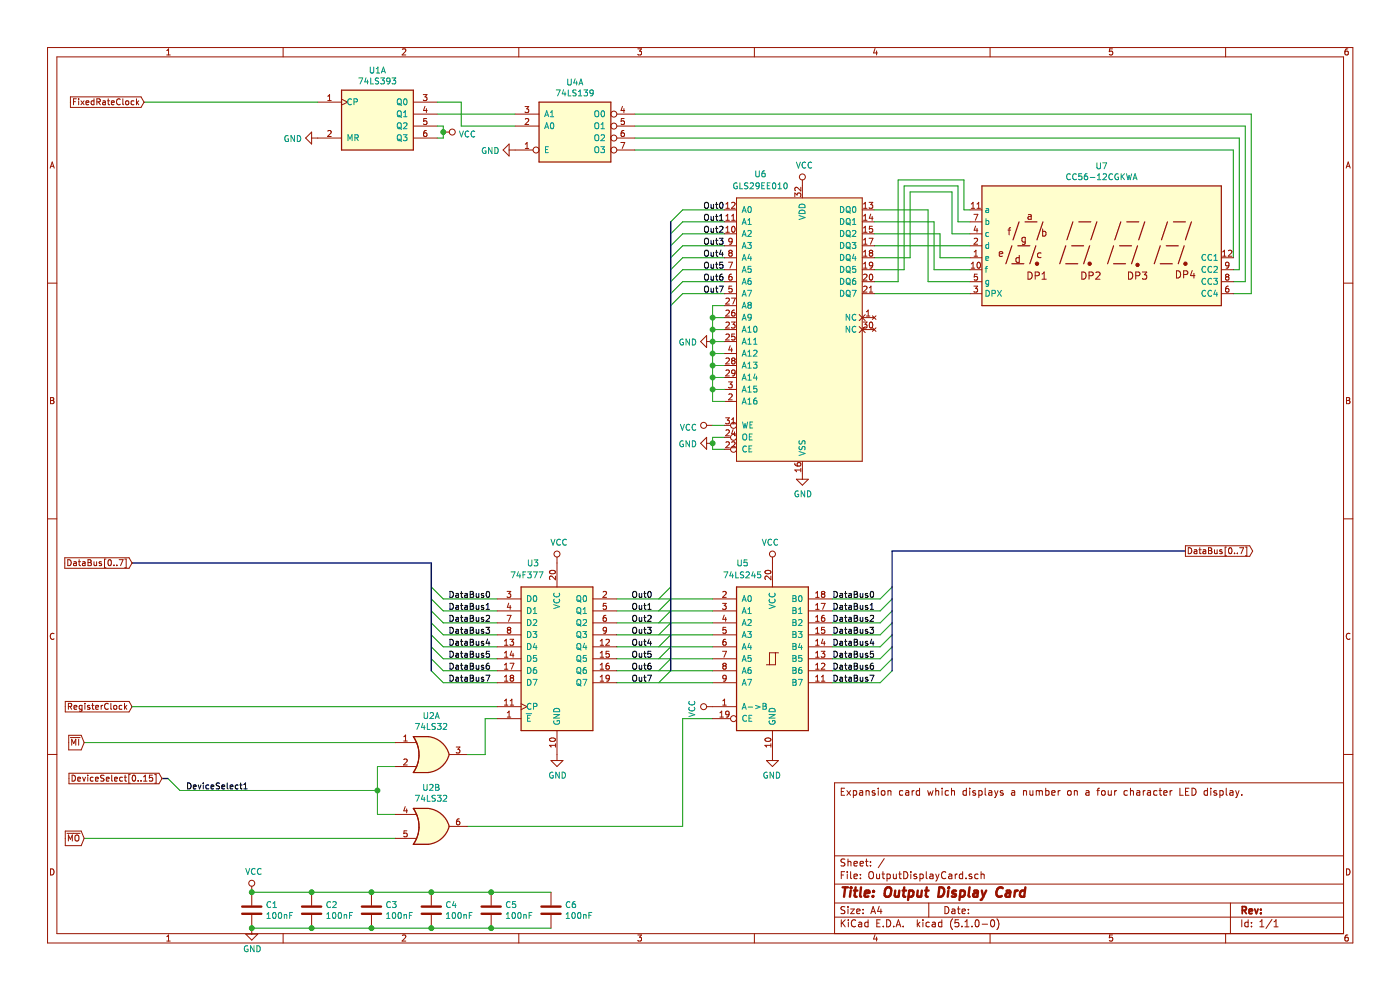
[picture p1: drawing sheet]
<svg xmlns="http://www.w3.org/2000/svg" width="297mm" height="210mm" viewBox="0 0 297 210" stroke-linecap="round" stroke-linejoin="round" font-family="sans-serif">
<g fill="none" stroke="#009300" stroke-width=".21">
<path d="M30.6 21.7h36.8M92.8 26.7h1.2v2.6h-1.2M92.8 21.7h5v5h11.5M92.8 24.2h16.5M134.7 29.3h128.2v27.9h-1.3M134.7 31.8h126.9v22.9M134.7 26.7h129.5v33.1h-2.6M134.7 24.2h130.7v38.1h-3.8M153.7 59.8h-8.9l-2.5 2.5M153.7 57.2h-8.9l-2.5 2.6M153.7 44.5h-8.9l-2.5 2.6M153.7 49.6h-8.9l-2.5 2.5"/>
<path d="M153.7 47.1h-8.9l-2.5 2.5M153.7 54.7h-8.9l-2.5 2.5M153.7 52.1h-8.9l-2.5 2.6M185.5 44.5h11.4v15.3h8.9M185.5 47.1h12.7v10.1h7.6M185.5 49.6h13.9v5.1h6.4M185.5 52.1h20.3M205.8 44.5h-1.3v-6.3h-14v21.6h-5M205.8 47.1h-2.6v-7.7h-11.4v17.8h-6.3M205.8 49.6h-3.8v-8.9h-8.9v14h-7.6M151.2 67.4h2.5M151.2 69.9h2.5"/>
<path d="M151.2 72.5h2.5M151.2 75h2.5M151.2 77.5h2.5M153.7 62.3h-8.9l-2.5 2.5M153.7 64.8h-2.5v20.3h2.5M185.5 62.3h20.3M151.2 90.2h2.5M151.2 80.1h2.5M151.2 82.6h2.5M153.7 92.8h-2.5v2.5h2.5M91.5 124.5l2.5 2.5h11.5M91.5 127l2.5 2.6h11.5"/>
<path d="M91.5 129.6l2.5 2.5h11.5M91.5 132.1l2.5 2.6h11.5M91.5 134.7l2.5 2.5h11.5M91.5 137.2l2.5 2.5h11.5M91.5 139.7l2.5 2.6h11.5M130.9 127h20.3M130.9 129.6h20.3M130.9 132.1h20.3M130.9 134.7h20.3M130.9 137.2h20.3M130.9 139.7h20.3M142.3 127l-2.6 2.6"/>
<path d="M142.3 124.5l-2.6 2.5M142.3 139.7l-2.6 2.6M142.3 137.2l-2.6 2.5M142.3 134.7l-2.6 2.5M142.3 132.1l-2.6 2.6M142.3 129.6l-2.6 2.5M189.3 124.5l-2.6 2.5h-10.1M189.3 127l-2.6 2.6h-10.1M189.3 129.6l-2.6 2.5h-10.1M189.3 132.1l-2.6 2.6h-10.1M189.3 134.7l-2.6 2.5h-10.1M189.3 137.2l-2.6 2.5h-10.1"/>
<path d="M189.3 139.7l-2.6 2.6h-10.1M17.9 157.5h66M28 149.9h77.5M91.5 142.3l2.5 2.5h11.5M105.5 152.4h-2.6v7.7h-3.8M130.9 142.3h20.3M130.9 144.8h20.3M142.3 142.3l-2.6 2.5M151.2 152.4h-6.4v22.9h-45.7M189.3 142.3l-2.6 2.5h-10.1M17.9 177.8h66M35.6 165.1l2.6 2.6h41.9"/>
<path d="M83.9 162.6h-3.8v10.2h3.8M53.4 189.3h63.5M53.4 196.9h63.5"/>
</g>
<g fill="#fffecd" stroke="#fffecd" stroke-width=".25">
<path d="M114.4 21.7h15.2v12.7h-15.2z" fill-rule="evenodd"/>
<path d="M72.5 19.1h15.2v12.7h-15.2z" fill-rule="evenodd"/>
<path d="M208.3 39.4h50.8v25.4h-50.8z" fill-rule="evenodd"/>
<path d="M90.9 156.2a5.2 5.2 0 0 1 4.4 3.8l-5 1.4z" fill-rule="evenodd"/>
<path d="M90.3 158.7l5 1.4a5.2 5.2 0 0 1-4.4 3.8z" fill-rule="evenodd"/>
<path d="M90.9 171.5a5.2 5.2 0 0 1 4.4 3.8l-5 1.3z" fill-rule="evenodd"/>
<path d="M90.3 174l5 1.3a5.2 5.2 0 0 1-4.4 3.8z" fill-rule="evenodd"/>
<path d="M110.5 124.5h15.3v30.5h-15.3z" fill-rule="evenodd"/>
<path d="M156.3 124.5h15.2v30.5h-15.2z" fill-rule="evenodd"/>
</g>
<g fill="none" stroke="#981200" stroke-width=".25">
<path d="M72.5 19.1h15.2v12.7h-15.2zM114.4 21.7h15.2v12.7h-15.2zM208.3 39.4h50.8v25.4h-50.8zM214.7 52.1l-1.3 3.8M214.7 55.9h2.5M215.9 52.1h2.6M216.2 47.1l-1.3 3.8M217.4 47.1h2.6M219.7 52.1l-1.2 3.8M221.3 47.1l-1.3 3.8M226.1 55.9h2.5M226.1 52.1l-1.3 3.8"/>
<path d="M227.4 52.1h2.5M227.6 47.1l-1.3 3.8M228.9 47.1h2.5M231.2 52.1l-1.3 3.8M232.7 47.1l-1.3 3.8M236.2 55.9h2.6M236.2 52.1l-1.2 3.8M237.5 52.1h2.5M237.8 47.1l-1.3 3.8M239 47.1h2.6M241.3 52.1l-1.3 3.8M242.8 47.1l-1.2 3.8"/>
<path d="M246.1 55.9h2.6M246.1 52.1l-1.2 3.8M247.4 52.1h2.6M247.7 47.1l-1.3 3.8M248.9 47.1h2.6M251.2 52.1l-1.2 3.8M252.7 47.1l-1.2 3.8M110.5 124.5h15.3v30.5h-15.3zM156.3 124.5h15.2v30.5h-15.2zM90.9 156.3h-3.2a6.6 6.6 0 0 1 0 7.6h3.2M90.9 156.3a5.2 5.2 0 0 1 4.4 3.8 5.2 5.2 0 0 1-4.4 3.8M90.9 171.5h-3.2a6.6 6.6 0 0 1 0 7.6h3.2"/>
<path d="M90.9 171.5a5.2 5.2 0 0 1 4.4 3.8 5.2 5.2 0 0 1-4.4 3.8"/>
</g>
<g fill="none" stroke="#981200" stroke-width=".21">
<path d="M10.1 10.1h276.9v189.9h-276.9zM12.1 12.1h272.9v185.9h-272.9zM35.4 11.7h.7M35.4 10.7l.4-.3v1.3M60.1 10.1v2M85.4 10.5l.5-.1 .2 .3-.8 1h.8M110.1 10.1v2M135.3 10.4h.8l-.4 .4 .3 .2v.5l-.1 .2-.6-.2M160 10.1v2M185.6 10.3l-.3 .9h.8M186 10.8v.9M210 10.1v2"/>
<path d="M236 10.4h-.6l-.1 .6 .7-.1v.6l-.2 .2-.5-.2M260 10.1v2M285.9 10.4h-.3l-.2 .3-.1 .7 .3 .3 .4-.2-.1-.6-.3-.1-.3 .3M10.6 35.7l.5-1.3 .4 1.3M10.7 35.3h.7M14.9 20.5h15l.7 1.2-.7 1.1h-15zM15.6 21.6h.4M16.2 21h-.6v1.2M16.7 21v.1M16.7 21.4v.8M17.2 21.4l.6 .8M17.8 21.4l-.6 .8"/>
<path d="M18.2 21.8l.6-.1v-.3h-.4l-.2 .2 .1 .6h.5M19.9 21.4h-.3l-.3 .2 .2 .6h.4M19.9 21v1.2M20.5 21.6h.7l.1-.2-.1-.3-.7-.1v1.2M20.9 21.6l.4 .6M21.8 21.4h.5l.1 .8M22.4 21.7l-.6 .2v.3h.6M22.8 21.4h.5M23 21v1l.3 .2M23.6 21.8l.6-.1v-.3h-.4l-.2 .2 .1 .6h.5M25.5 21.1a.56 .56 0 0 0-.8 .5 .56 .56 0 0 0 .8 .5M26.1 21v1l.1 .2"/>
<path d="M26.8 21.4h.3l.2 .2-.1 .6h-.3l-.3-.2zM28.4 21.4h-.4l-.2 .2 .1 .6h.5M29 21v1.2M29.1 21.7l.3 .5M29.4 21.4l-.4 .5M64.8 29.3l1.3-1.3v2.6zM66.1 29.3h6.4M67.4 21.7h5.1M69.5 27.8l.5-.1 .3 .3-.8 1h.8M69.5 21.3h.8M69.5 20.4l.4-.3v1.2M72.5 21l1.2 .7-1.2 .6"/>
<path d="M87.7 26.7h5.1M87.7 24.2h5.1M87.7 29.3h5.1M87.7 21.7h5.1M89.8 20.1h.8l-.4 .4 .3 .2 .1 .4-.3 .2-.5-.1M89.9 28.3l-.1 .1M90 28.2l-.1 .1M90.2 22.6l-.4 .8h.8M90.5 27.7h-.3a.79 .79 0 0 0-.1 1.3l.4-.1 .1-.5-.3-.2h-.3M90.5 23v.9M90.5 25.1h-.6l-.1 .7 .5-.2 .3 .3v.3l-.3 .2-.5-.1M94 28h1.3"/>
<path d="M108 31.8h5.1M108 30.6v2.5l-1.3-1.3zM109.3 26.7h5.1M109.3 24.2h5.1M111.4 22.6h.8l-.5 .5 .4 .1 .1 .4-.3 .3-.5-.2M111.4 31.5h.8M111.4 30.6l.4-.4v1.3M111.4 25.3l.5-.2 .3 .4-.8 .9h.8M130.9 31.8h3.8M130.9 26.7h3.8M130.9 24.2h3.8M130.9 29.3h3.8"/>
<path d="M131.7 30.2h.8l-.5 1.3M132.1 22.6l-.4 .8h.8M132.4 23v.9M132.4 27.7h-.3a.79 .79 0 0 0-.1 1.3l.4-.1 .1-.5-.3-.2h-.2l-.3 .2M132.4 25.1h-.6l-.1 .7 .5-.2 .3 .3v.3l-.3 .2-.5-.1M169.9 39.7v.8l-.9-.8-.4 .3 .1 .5M170.2 38.2v3.8M285.6 35.7l.4-1.3 .4 1.3M285.7 35.3h.6M153.7 54.7h2.6M153.7 57.2h2.6M153.7 44.5h2.6"/>
<path d="M153.7 52.1h2.6M153.7 49.6h2.6M153.7 59.8h2.6M153.7 47.1h2.6M154 44.2h.7M154 49.3h.7M154 43.3l.4-.4v1.3M154 45.8l.4-.3v1.2M154 48.4l.4-.4v1.3M154 46.7h.7M154.5 55.6h.9l-.5 1.3M154.9 53.6h.2"/>
<path d="M154.9 53.6l-.3 .3v.2l.3 .2h.3l.1-.2v-.2l-.2-.3M154.9 53.6l-.3-.2 .3-.3h.2l.2 .2-.2 .3M155.2 58.2h-.2a.79 .79 0 0 0-.1 1.2h.3l.1-.5-.2-.3h-.2l-.3 .3M155.2 43l.5-.1 .2 .4-.7 .9h.7M155.2 46.7h.7M155.2 45.8l.4-.3v1.2M155.3 51.1l-.2 .2h-.4l-.1-.2 .1-.4 .4-.2 .2 .3-.1 .9-.5 .1M155.3 48.1l.2-.1a.67 .67 0 0 1 .5 .6 .67 .67 0 0 1-.5 .7l-.3-.5zM156.3 42h26.6v55.8h-26.6zM168.6 41.7v-.8l.5 .5 .1-.4h.6l.1 .2-.1 .5M182.9 54.7h2.6M182.9 57.2h2.6"/>
<path d="M182.9 44.5h2.6M182.9 52.1h2.6M182.9 49.6h2.6M182.9 59.8h2.6M182.9 47.1h2.6M183.2 54.3h.7M183.2 56.9h.7M183.2 44.2h.7M183.2 51.8h.7M183.2 58.3l.5-.1 .2 .3-.8 .9h.8M183.2 49.3h.7M183.2 46.7h.7"/>
<path d="M183.2 43.3l.4-.4v1.3M183.2 45.8l.4-.3v1.2M183.2 48.4l.4-.4v1.3M183.2 50.9l.4-.4v1.3M183.2 53.4l.4-.3v1.2M183.2 56l.4-.4v1.3M184.4 42.9h.7l-.4 .5 .4 .1v.5l-.2 .2-.5-.1M184.4 50.5h.8l-.5 1.3M184.5 58.3l.2-.1a.67 .67 0 0 1 .5 .6 .67 .67 0 0 1-.5 .6l-.3-.5zM184.7 53.6h.2M184.7 53.6l-.3 .3 .1 .3 .2 .1h.3l.1-.2v-.2l-.2-.3M184.7 53.6l-.3-.2 .3-.3h.2l.2 .2-.2 .3"/>
<path d="M184.7 45.4l-.3 .9h.8M185 45.9v.8M185.1 48h-.6l-.1 .6 .5-.1 .2 .2v.3l-.2 .3-.5-.2M185.1 56.2l-.2 .2h-.4v-.7l.4-.1 .2 .3v.7l-.2 .2-.4 .1M205.8 54.7h2.5M205.8 57.2h2.5M205.8 44.5h2.5M205.8 52.1h2.5M205.8 49.6h2.5M205.8 59.8h2.5M205.8 47.1h2.5M206 56.9h.8"/>
<path d="M206 43.3l.4-.4v1.3M206 56l.4-.4v1.3M206 44.2h.8M206.6 45.5h.8l-.5 1.2M206.7 54.3h.7M206.7 53.4l.3-.3v1.2M206.7 50.7l.4-.2 .3 .4-.8 .9h.8M207 47.9l-.3 .9h.7M207.3 48.4v.9M207.3 44.2h.7M207.3 43.3l.3-.4v1.3M207.3 58.2h-.6v.6l.4-.2 .3 .3v.3l-.3 .2-.4-.1"/>
<path d="M207.4 55.7l.2-.1a.67 .67 0 0 1 .4 .7 .67 .67 0 0 1-.4 .6l-.3-.5zM212 53.9l.7-.2v-.2l-.5-.1-.2 .2 .1 .7h.6M213.8 48.8h.6M214.4 48.3l-.3 .2v1.3M216.2 54.7h-.4l-.3 .2 .2 .7h.5M216.2 54.1v1.6M217.5 50.4l-.4-.1-.3 .3 .1 .7h.6M217.5 50.3l-.1 1.4-.2 .2-.3-.1M218.1 57.7a.77 .77 0 0 1 .9 .8 .77 .77 0 0 1-.9 .7zM218.1 45.6h.6l.1 .9M218.8 45.9h-.5l-.2 .2 .2 .4 .5-.1M219.6 58.5l.7-.1 .2-.2-.1-.4-.8-.1v1.5"/>
<path d="M220.9 53.7l-.5-.1-.3 .3 .2 .7h.6M221.1 59.2h.8M221.1 58.1l.4-.4v1.5M221.2 48.6v1.5M221.2 49.1h.4l.3 .2-.1 .7h-.6M229.5 57.7a.77 .77 0 0 1 .9 .8 .77 .77 0 0 1-.9 .7zM231 58.5l.8-.1 .1-.2-.1-.4-.8-.1v1.5M232.5 57.8l.6-.1 .2 .1 .1 .3-1 1.1h1M239.4 57.7a.77 .77 0 0 1 .9 .8 .77 .77 0 0 1-.9 .7zM240.9 58.5l.8-.1 .1-.2v-.4l-.9-.1v1.5M242.3 57.7h1l-.5 .6 .4 .1v.7l-.2 .1-.7-.1M249.6 57.4a.77 .77 0 0 1 .9 .8 .77 .77 0 0 1-.9 .8z"/>
<path d="M251.1 58.2h.7l.2-.2-.1-.4-.8-.2v1.6M252.9 57.4l-.4 1.1h1M253.3 58v1M259.1 54.7h2.5M259.1 57.2h2.5M259.1 59.8h2.5M259.4 54.3h.7M259.4 53.4l.4-.3v1.2M260.2 58.7l-.2-.2 .2-.3h.3l.2 .2-.2 .3M260.2 58.7l-.2 .2v.3l.2 .2h.4l.1-.2v-.3l-.2-.2M260.2 58.7h.3M260.6 53.2l.5-.1 .2 .3-.8 .9h.8"/>
<path d="M260.7 56.2l-.2 .2h-.4l-.1-.2 .1-.5 .4-.1 .2 .3-.2 .9-.4 .1M10.1 60.1h2M148.6 72.5l1.3-1.3v2.5zM149.9 72.5h1.3M153.7 62.3h2.6M153.7 72.5h2.6M153.7 67.4h2.6M153.7 69.9h2.6M153.7 64.8h2.6M153.7 77.5h2.6M153.7 75h2.6M154 65.9l.5-.1 .2 .3-.8 .9h.8"/>
<path d="M154 63.4l.5-.2 .2 .4-.8 .9h.8M154 68.4l.5-.1 .2 .4-.8 .9h.8M154 71l.5-.1 .2 .3-.8 .9h.8M154 76.1l.5-.2 .2 .4-.8 .9h.8M154 78.6l.5-.1 .2 .3-.8 .9h.8M154.9 73.3l-.3 .9h.8M155.2 68.3h.7l-.4 .5 .4 .1v.5l-.2 .2-.5-.1M155.2 63.2h.8l-.5 1.3M155.2 73.8v.9M155.3 60.7h-.6l-.1 .6 .5-.1 .2 .2v.3l-.2 .3-.5-.2M155.5 76.5l-.3-.3 .3-.3h.2l.2 .3-.2 .3M155.5 76.5l-.3 .2 .1 .4 .2 .1h.3l.1-.2v-.3l-.2-.2"/>
<path d="M155.5 76.5h.2M155.8 65.8l-.4 .1-.2 .4 .1 .6 .5 .1 .1-.2-.1-.5h-.3l-.3 .2M155.9 70.9h-.6l-.1 .6 .5-.2 .2 .3v.3l-.2 .2-.5-.1M155.9 79l-.2 .3-.4-.1v-.6l.4-.1 .2 .2v.7l-.2 .3h-.4M182.3 66.7l1.2 1.3M182.3 69.3l1.2 1.2M182.9 62.3h2.6M182.9 67.4h2.6M182.9 69.9h2.6M183.1 68.3h.8l-.4 .5 .4 .1v.6l-.2 .1-.6-.1M183.2 60.8l.5-.1 .2 .4-.8 .9h.8M183.5 66.7l-1.2 1.3"/>
<path d="M183.5 69.3l-1.2 1.2M183.8 67h.7M183.8 66.1l.4-.3v1.2M184.4 62h.7M184.4 61.1l.4-.4v1.3M184.6 68.4l.1-.1a.67 .67 0 0 1 .5 .6 .67 .67 0 0 1-.5 .7l-.3-.5zM184.6 68.4h-.1M185.1 69.5l.7 .8M185.1 67l.7 .8M185.8 67l-.7 .8M185.8 69.5l-.7 .8M205.8 62.3h2.5"/>
<path d="M206.6 60.7h.8l-.4 .5 .3 .1 .1 .4-.3 .3-.5-.2M259.1 62.3h2.5M260.6 60.7h-.2a.79 .79 0 0 0-.2 1.3l.4-.1 .1-.5-.2-.2h-.3l-.2 .2M285 60.1h2M10.7 84.3h.5l.2 .3-.2 .3 .3 .3-.3 .4h-.5zM10.7 84.9h.5M149.9 94h1.3M149.9 92.8v2.5l-1.3-1.3zM149.9 90.2h1.3M153.7 90.2h1.3M153.7 85.1h2.6M153.7 95.3h1.3"/>
<path d="M153.7 92.8h1.3M153.7 80.1h2.6M153.7 82.6h2.6M153.9 88.6h.8l-.4 .5 .4 .1v.6l-.2 .1-.6-.1M154 93.8l.5-.1 .2 .4-.8 .9h.8M154 91.3l.5-.1 .2 .3-.8 .9h.8M154.5 81h.8l-.4 .5 .4 .1v.5l-.2 .2-.6-.1M154.6 83.7l.5-.2 .2 .4-.8 .9h.8M155.2 93.8l.5-.1 .2 .4-.7 .9h.7M155.2 89l.4-.4v1.3M155.2 89.9h.7M155.5 91.1l-.3 .9h.8"/>
<path d="M155.8 91.6v.8M168.6 98.3l.1 .4 .5 .2 .6-.1v-.5l-.1-.2-.5 .2-.1 .3 .3 .3M169.9 99.3v.8M169.9 99.7h-1.3l.4 .4M170.2 97.8v3.9M285.7 84.3h.4l.2 .3-.2 .3 .3 .3-.2 .4h-.5zM285.7 84.9h.4M10.1 110.1h2M13.7 118.3h13.7l.6 1.1-.6 1.1h-13.7zM14.4 118.7a.64 .64 0 0 1 .7 .7 .64 .64 0 0 1-.7 .6zM15.6 119.2h.5l.1 .8M16.2 119.5l-.6 .2v.2h.6"/>
<path d="M16.6 119.2h.5M16.8 118.7v1.1l.3 .2M17.5 119.2h.5l.1 .8M18.1 119.5l-.6 .2v.2h.6M18.7 118.7l.6 .1v.3l-.2 .2 .3 .3-.1 .3-.6 .1zM18.7 119.3h.4M19.9 119.2l.1 .7h.5M20.5 119.2v.8M21.5 119.2h-.3l-.2 .1 .1 .2 .4 .1v.3h-.5M22.5 118.6h-.3v1.8h.3M23 118.8l.2-.1a.69 .69 0 0 1 .4 .7 .69 .69 0 0 1-.4 .6l-.3-.5zM24.2 119.9v.1"/>
<path d="M24.8 119.9v.1M25.3 118.7h.8l-.5 1.3M26.5 118.6h.3v1.8h-.3M118.2 118.2v6.3M163.9 118.2v6.3M168.9 101.7h2.6l-1.3 1.2zM251.5 115.8h13.6l.6 1.1-.6 1.1h-13.6zM252.1 116.2a.64 .64 0 0 1 .7 .6 .64 .64 0 0 1-.7 .7zM253.4 116.7h.4l.1 .8M253.9 116.9l-.6 .2 .1 .3h.5M254.3 116.6h.5M254.5 116.2v1.1l.3 .2"/>
<path d="M255.2 116.7h.5l.1 .8M255.8 116.9l-.6 .2v.3h.6M256.4 116.2h.4l.3 .2-.3 .4 .3 .2-.2 .5h-.5zM256.4 116.8h.4M257.6 116.6l.1 .8 .5-.1M258.2 116.6v.9M259.2 116.7l-.3-.1-.2 .2 .1 .2 .4 .1v.3h-.5M260.2 116.1h-.3v1.8h.3M260.7 116.3l.2-.1a.67 .67 0 0 1 .5 .6 .67 .67 0 0 1-.5 .7l-.3-.5zM261.9 117.3v.2M262.5 117.3v.2M263 116.2h.8l-.5 1.3"/>
<path d="M264.2 116.1h.3v1.8h-.3M285 110.1h2M11.5 134.4a.58 .58 0 0 0-.8 .6 .58 .58 0 0 0 .8 .5M105.5 137.2h5M105.5 139.7h5M105.5 127h5M105.5 129.6h5M105.5 132.1h5M105.5 134.7h5M107 136l.4-.4v1.3M107 138.5l.4-.4v1.3M107 136.9h.7"/>
<path d="M107 139.4h.7M107.6 125.4h.8l-.5 .5 .4 .2 .1 .4-.3 .2-.5-.1M107.6 130.5h.8l-.5 1.3M107.9 133.6l-.3-.2 .3-.3h.2l.3 .2-.3 .3M107.9 133.6l-.3 .3v.2l.3 .2h.3l.2-.2v-.2l-.3-.3M107.9 133.6h.2M107.9 127.9l-.3 .9h.8M108.2 135.6h.8l-.5 .5 .4 .1 .1 .4-.3 .3-.5-.2M108.2 128.4v.9M108.5 138.1l-.3 .9h.8M108.8 138.6v.8M116.7 121.1a.61 .61 0 0 1 .7-.2 .61 .61 0 0 1 .4 .6 .76 .76 0 0 1-1.2-.2z"/>
<path d="M117.8 122.2v.8l-.9-.8-.3 .3 .1 .4M125.8 137.2h5.1M125.8 139.7h5.1M125.8 127h5.1M125.8 129.6h5.1M125.8 132.1h5.1M125.8 134.7h5.1M127.3 136.9h.8M127.3 136l.4-.4v1.3M127.3 138.5l.4-.4v1.3M127.3 139.4h.8M127.9 125.6l.5-.2 .3 .4-.8 .9h.8"/>
<path d="M128.5 135.7l.5-.1 .3 .4-.8 .9h.8M128.5 130.5h-.2a.79 .79 0 0 0-.1 1.3l.3-.1 .2-.4-.3-.3h-.2l-.3 .3M128.6 128h-.6l-.1 .6 .5-.1 .3 .2v.3l-.3 .3-.5-.2M128.7 133.6l-.3 .3-.3-.1-.2-.2 .1-.4 .4-.1 .3 .2-.2 .9-.4 .1M129.2 138.1h-.6l-.1 .7 .5-.2 .3 .3v.3l-.3 .2-.5-.1M151.2 137.2h5.1M151.2 139.7h5.1M151.2 127h5.1M151.2 129.6h5.1M151.2 132.1h5.1M151.2 134.7h5.1M153.3 138.1h.8l-.5 1.3"/>
<path d="M153.3 128h.8l-.5 .5 .4 .1 .1 .4-.3 .3-.5-.2M153.3 125.6l.5-.2 .3 .4-.8 .9h.8M153.6 130.5l-.3 .9h.8M153.9 135.6h-.2a.79 .79 0 0 0-.1 1.3l.3-.1 .2-.5-.3-.2h-.2l-.3 .2M153.9 131v.8M154 133.1h-.6l-.1 .6 .5-.2 .3 .3v.3l-.3 .2-.5-.1M162.4 121.1a.61 .61 0 0 1 .7-.2 .61 .61 0 0 1 .4 .6 .76 .76 0 0 1-1.2-.2zM163.5 122.2v.8l-.9-.8-.3 .3 .1 .4M164.5 138.5v2.5h-1.9M165.1 138.5h-1.9v2.5M171.5 137.2h5.1M171.5 139.7h5.1"/>
<path d="M171.5 127h5.1M171.5 129.6h5.1M171.5 132.1h5.1M171.5 134.7h5.1M173 136l.4-.4v1.3M173 136.9h.8M173 139.4h.8M173 126.7h.8M173 129.3h.8M173 131.8h.8M173 134.3h.8M173 125.8l.4-.4v1.3"/>
<path d="M173 128.3l.4-.3v1.3M173 130.9l.4-.4v1.3M173 133.4l.4-.3v1.2M173 138.5l.4-.4v1.3M174.2 138.1h.8l-.4 .5 .3 .2 .1 .4-.3 .2-.5-.1M174.2 128h.8l-.5 1.3M174.5 126l-.2-.2 .2-.4h.2l.3 .3-.3 .3M174.5 126l-.2 .2v.4l.2 .1h.4l.1-.2v-.3l-.3-.2M174.5 126h.2M174.6 135.6l-.3 .8h.7M174.9 130.5l-.5 .2-.1 .4v.6h.6l.1-.1-.1-.5-.4-.1-.2 .3M174.9 136v.9"/>
<path d="M174.9 133.1h-.6v.6l.4-.2 .3 .3v.3l-.3 .2-.4-.1M286.4 134.4a.58 .58 0 0 0-.8 .6 .58 .58 0 0 0 .8 .5M13.8 148.8h13.6l.6 1.1-.6 1.1h-13.6zM14.5 149.9l.6-.1 .1-.5-.7-.1v1.3M14.6 156h2.6l.7 1.5-.7 1.6h-2.6zM14.8 149.9l.4 .6M14.9 156.5h2.1M15.2 158.1v-1.3l.4 .9 .5-.9v1.3M15.7 150l.6-.1v-.2l-.4-.1-.2 .2 .1 .6h.5M16.7 156.8v1.3M17.4 149.7l-.4-.1-.2 .3 .1 .5h.5M17.4 149.6l-.1 1.2-.1 .1-.3-.1"/>
<path d="M18 149.2v.1M18 149.6v.9M18.5 149.9l.6 .3-.2 .3-.4-.1M18.5 149.8v.1M19 149.7l-.3-.1-.2 .2M19.5 149.6h.4M19.6 149.2v1.1l.3 .2M20.3 150l.6-.1v-.2l-.4-.1-.2 .2 .1 .6h.5M21.5 149.6v.9M21.8 149.6l-.3 .3M23 149.3a.56 .56 0 0 0-.8 .5 .56 .56 0 0 0 .8 .5M23.5 149.2v1.1l.2 .2"/>
<path d="M24.2 149.7l.3-.1 .3 .3-.1 .5-.3 .1-.3-.3zM25.9 149.7l-.4-.1-.2 .3 .1 .5h.5M26.4 149.2v1.3M26.5 150l.4 .5M26.9 149.6l-.5 .5M83.9 157.5h4.3M85.7 157.2h.7M85.7 156.3l.3-.4v1.3M87.7 156.3h.1M87.7 156.3h3.2M87.7 156.3a6.6 6.6 0 0 1 0 7.6M96.8 158.5h.8l-.5 .4 .4 .2 .1 .4-.3 .2-.5-.1"/>
<path d="M105.5 149.9h5M105.5 152.4h5M105.5 142.3h5M105.5 144.8h5M107 143.6l.4-.4v1.3M107 149.6h.7M107 141l.4-.3v1.3M107 148.7l.4-.4v1.3M107 142h.7M107 144.5h.7M107.6 151.2l.4-.4v1.3M107.6 152.1h.8"/>
<path d="M108.2 140.7h.8l-.5 1.3M108.2 149.6h.8M108.2 148.7l.4-.4v1.3M108.5 143.8l-.3-.3 .3-.3h.2l.3 .3-.3 .3M108.5 143.8l-.3 .2 .1 .4 .2 .1 .3-.1 .2-.1v-.3l-.3-.2M108.5 143.8h.2M110.5 149.3l1.3 .6-1.3 .6M116.7 156.7a.61 .61 0 0 1 .7-.2 .61 .61 0 0 1 .4 .6 .76 .76 0 0 1-1.2-.3zM117.8 157.7v.8M117.8 158.1h-1.2l.3 .4M118.2 155v6.3M125.8 142.3h5.1"/>
<path d="M125.8 144.8h5.1M127.3 141l.4-.3v1.3M127.3 143.6l.4-.4v1.3M127.3 142h.8M127.3 144.5h.8M129.2 140.7l-.5 .1-.2 .4 .1 .6 .6 .1 .1-.2-.1-.5h-.4l-.3 .2M129.3 143.8l-.3 .2h-.3l-.1-.6 .4-.2 .3 .3-.1 .7-.2 .2-.3 .1M149.9 149.9h6.4M151.2 152.4h3.8M151.2 142.3h5.1M151.2 144.8h5.1M152.7 152.1h.8"/>
<path d="M152.7 151.2l.4-.4v1.3M153.3 149.6h.8M153.3 148.7l.4-.4v1.3M153.6 141.2l-.3 .3v.2l.3 .3 .3-.1 .2-.2v-.2l-.3-.3M153.6 141.2l-.3-.2 .3-.3h.2l.3 .2-.3 .3M153.6 141.2h.2M154.1 143.8l-.3 .2h-.3l-.2-.2 .1-.4 .4-.2 .3 .3-.2 .9-.4 .1M154.7 151.4l-.3 .2h-.3l-.1-.6 .4-.2 .3 .3-.1 .7-.2 .3h-.3M162.4 156.7a.61 .61 0 0 1 .7-.2 .61 .61 0 0 1 .4 .6 .76 .76 0 0 1-1.2-.3zM163.5 158.1h-1.2l.3 .4M163.5 157.7v.8M163.9 155v6.3"/>
<path d="M171.5 142.3h5.1M171.5 144.8h5.1M173 142h.8M173 144.5h.8M173 141l.4-.3v1.3M173 143.6l.4-.4v1.3M174.3 140.8l.4-.1 .3 .3-.8 1h.8M174.3 144.5h.7M174.3 143.6l.3-.4v1.3M10.1 160h2M13.8 176.3h3.4l.7 1.5-.7 1.6h-3.4zM14.2 176.8h2.8"/>
<path d="M14.5 178.4v-1.3l.4 .9 .4-.9v1.3M14.6 164h19.1l.7 1.1-.7 1.2h-19.1zM15.3 164.4a.64 .64 0 0 1 .7 .7 .64 .64 0 0 1-.7 .6zM16 177.3l.2-.2a.44 .44 0 0 1 .5 .5v.6l-.5 .2-.2-.2zM16.5 165.3l.6-.1-.1-.3h-.3l-.2 .1 .1 .6h.4M17.5 164.9l.3 .8 .3-.8M18.6 164.4v.2M18.6 164.9v.8M19.8 164.9h-.4l-.2 .2 .1 .5h.5M20.2 165.3l.7-.1-.1-.3h-.4l-.2 .1 .1 .6h.5M22.1 164.5l-.5-.1-.2 .2v.3l.5 .3 .2 .3-.3 .2-.5-.1M22.6 165.3l.5-.1v-.3h-.4l-.1 .1v.6h.5"/>
<path d="M23.7 164.4v1.1l.2 .2M24.3 165.3l.6-.1-.1-.3h-.3l-.2 .1 .1 .6h.4M26 164.9h-.4l-.2 .2 .1 .5h.5M26.4 164.9h.4M26.5 164.4v1.1l.3 .2M27.6 164.3h-.3v1.8h.3M28.2 164.6l.1-.2a.67 .67 0 0 1 .5 .7 .67 .67 0 0 1-.5 .6l-.3-.5zM29.3 165.6v.1M29.9 165.6v.1M30.5 165.7h.7M30.5 164.8l.3-.4v1.3M32.3 164.4h-.6v.6l.5-.1 .2 .3v.3l-.2 .2-.5-.1"/>
<path d="M32.8 164.3h.3v1.8h-.3M83.9 162.6h4.3M83.9 172.8h4.3M83.9 177.8h4.3M85.7 161.1l.4-.1 .3 .4-.8 .9h.8M86 171.1l-.3 .9h.7M86.3 171.6v.8M86.3 176.2h-.6v.6l.4-.1 .3 .3v.3l-.3 .2-.4-.1M87.7 163.9h.1M87.7 171.5h.1M87.7 179.1h.1M87.7 163.9h3.2"/>
<path d="M87.7 171.5h3.2M87.7 171.5a6.6 6.6 0 0 1 0 7.6M87.7 179.1h3.2M95.3 160.1h3.8M95.3 175.3h3.8M97.4 173.7h-.2a.79 .79 0 0 0-.1 1.3l.3-.1 .2-.5-.3-.2h-.2l-.3 .2M116.9 161.3h2.5l-1.2 1.3zM162.6 161.3h2.5l-1.2 1.3zM178.5 167.9h.5M179.2 167.2h-.7v1.5h.7M179.7 167.7l.8 1M180.5 167.7l-.8 1"/>
<path d="M181 167.8l.5-.1 .2 .3v.6l-.2 .1-.5-.1M181 167.7v1.5M182.4 167.8h.6v.9M183 168.1l-.7 .2 .2 .4 .5-.1M183.7 167.8l.3-.1 .3 .1 .1 .9M183.7 167.7v1M185.6 167.8l-.4-.1-.2 .2 .1 .2 .5 .2v.3h-.6M186.3 167.2v.1M186.3 167.7v1M187 167.8l.2-.1 .5 .1v.8l-.2 .1-.5-.1zM188.4 167.8l.2-.1 .4 .1v.9M188.4 167.7v1"/>
<path d="M191.5 167.8l-.4-.1-.3 .3 .1 .6 .2 .1 .4-.1M192.2 167.8h.5l.1 .9M192.8 168.1l-.7 .2 .2 .4 .5-.1M193.5 167.7v1M193.9 167.7l-.4 .3M195.1 167.8l-.5-.1-.2 .3v.6l.2 .1 .5-.1M195.1 167.2v1.5M196.8 167.7l.3 1 .3-.7 .2 .7 .3-1M198.5 167.8l.2-.1 .4 .1v.9M198.5 167.2v1.5M199.9 167.2v.1M199.9 167.7v1"/>
<path d="M201.2 167.8l-.4-.1-.3 .3 .1 .6h.6M201.9 167.8l.2-.1 .3 .1 .1 .9M201.9 167.2v1.5M205 167.8l-.4-.1-.3 .3v.6l.3 .1 .4-.1M205 167.2v1.5M205.7 167.2v.1M205.7 167.7v1M206.9 167.8l-.3-.1-.2 .2v.2l.5 .2v.3h-.5M207.6 167.7v1.5M207.6 167.8l.5-.1 .3 .3-.1 .6-.2 .1-.5-.1M209 167.2v1.3l.2 .2M209.8 167.8h.5l.1 .9"/>
<path d="M210.4 168.1l-.7 .2 .2 .4 .5-.1M211 167.7l.4 1M211.4 168.7l-.4 .5M211.7 167.7l-.3 1M212.8 167.8l-.4-.1-.2 .2 .1 .2 .5 .2v.3h-.6M214.6 167.8h.6l.1 .9M215.3 168.1l-.7 .2 .2 .4 .5-.1M217.1 167.8l.2-.1 .4 .1 .1 .9M217.1 167.7v1M218.5 167.7l.1 .9 .3 .1 .2-.1M219.1 167.7v1M219.8 167.8l.5-.1 .2 .2"/>
<path d="M219.8 167.7v1M220.5 167.9l.2-.2 .4 .1v.9M220.5 167.9v.8M221.8 167.8l.5-.1 .3 .3-.1 .6-.2 .1-.5-.1M221.8 167.2v1.5M223.1 168.2l.7-.1v-.3l-.5-.1-.2 .2 .1 .7h.6M224.5 167.7v1M224.9 167.7l-.4 .3M226.5 167.8l.3-.1 .4 .1 .1 .6-.2 .2-.3 .1-.3-.1zM227.9 167.8l.2-.1 .4 .1v.9M227.9 167.7v1M230.4 167.8h.6v.9"/>
<path d="M231 168.1l-.7 .2 .3 .4 .4-.1M232.7 167.7h.5M233.2 167.2l-.3 .2v1.3M233.8 167.8l.2-.1 .4 .1v.8l-.2 .1-.4-.1zM235.1 167.7l.1 .9 .3 .1 .3-.1M235.8 167.7v1M236.5 167.7v1M236.9 167.7l-.4 .3M239.2 167.8l-.4-.1-.4 .3 .1 .6 .3 .1 .4-.1M239.8 167.8l.2-.1 .4 .1 .1 .9M239.8 167.2v1.5M241.2 167.8h.6v.9"/>
<path d="M241.8 168.1l-.7 .2 .2 .4 .5-.1M242.5 167.7v1M242.9 167.7l-.4 .3M243.5 167.8h.5l.1 .9M244.1 168.1l-.7 .2 .2 .4 .5-.1M245.5 167.8l-.5-.1-.3 .3 .1 .6 .2 .1 .5-.1M245.9 167.7h.5M246.1 167.2v1.3l.3 .2M246.9 168.2l.7-.1-.1-.3-.4-.1-.2 .2 .1 .7h.5M248.2 167.7v1M248.7 167.7l-.5 .3M250.3 167.2v1.5h.7"/>
<path d="M251.5 167.9h.5M252.2 167.2h-.7v1.5h.7M252.9 167.2a.76 .76 0 0 1 .8 .7 .76 .76 0 0 1-.8 .8zM256.1 167.8l-.4-.1-.3 .3 .1 .6 .2 .1 .4-.1M256.1 167.2v1.5M256.9 167.2v.1M256.9 167.7v1M258.1 167.8l-.4-.1-.2 .2 .1 .2 .5 .2v.3h-.6M258.8 167.8l.4-.1 .3 .3-.1 .6h-.6M258.8 167.7v1.5M260.1 167.2v1.3l.3 .2M260.9 167.8h.6l.1 .9"/>
<path d="M261.6 168.1h-.5l-.2 .2 .2 .4 .5-.1M262.1 167.7l.4 1M262.5 168.7l-.4 .5M262.9 167.7l-.4 1M263.4 168.6v.1M285 166.1h-108v31.9M285 160h2M10.7 184.3a.65 .65 0 0 1 .8 .7 .65 .65 0 0 1-.8 .6zM35.4 198.7l.4-.4v1.3M35.4 199.6h.7M52.1 198.2h2.6l-1.3 1.2zM53.4 188v4.1"/>
<path d="M53.4 194.1v4.1M60.1 198v2M66.1 189.3v2.8M66.1 194.1v2.8M78.8 189.3v2.8M78.8 194.1v2.8M85.4 198.4l.5-.1 .2 .4-.8 .9h.8M91.5 189.3v2.8M91.5 194.1v2.8M104.2 189.3v2.8M104.2 194.1v2.8M110.1 198v2"/>
<path d="M116.9 189.3v2.8M116.9 194.1v2.8M135.3 198.3h.8l-.4 .5 .3 .1v.6l-.1 .1-.6-.1M160 198v2M177 194.5h108M177 191.5h108M177 187.5h108M177 181.5h108M178.5 185.6h.5M178.5 195.1v1.5M178.7 195.7l.6 .9M179.2 184.9h-.7v1.5"/>
<path d="M179.2 192.4l-.5-.1-.3 .3 .1 .3 .7 .3v.5l-.2 .1-.6-.1M179.2 182.3l-.5-.1-.3 .3 .1 .3 .7 .3v.5l-.2 .1-.6-.1M179.3 195.1l-.8 .9M179.7 184.9v.1M179.7 185.4v1M179.9 182.2v1.5M179.9 192.3v.2M179.9 192.8v1M179.9 182.8l.2-.1 .4 .1v.9M180 195.1v.2M180 195.6v1M180.5 192.8h.7l-.7 1h.7"/>
<path d="M180.5 184.9v1.3l.2 .2M181.2 185.9l.7-.1-.1-.3-.4-.1-.2 .2v.7h.6M181.2 183.2l.7-.1-.1-.3-.4-.1-.2 .2v.7h.6M181.5 195.3a.59 .59 0 0 0-.7-.1 .59 .59 0 0 0-.2 .8 .56 .56 0 0 0 .3 .5 .56 .56 0 0 0 .6 0M181.7 193.3l.8-.1-.1-.3-.5-.1-.2 .2 .1 .7h.6M182.2 195.7h.5l.1 .9M182.5 183.2l.7-.1-.1-.3-.4-.1-.2 .2v.7h.6M182.5 186.3v.1M182.5 185.5v.1M182.8 196h-.5l-.2 .2 .2 .4 .5-.1M183.1 193.7v.1M183.1 192.9v.1"/>
<path d="M183.6 182.7h.6M183.8 182.2v1.3l.4 .2M184.2 195.7l-.5-.1-.3 .3 .1 .6 .2 .1 .5-.1M184.2 195.1v1.5M184.5 185a.5 .5 0 0 1 .5-.1 .5 .5 0 0 1 .3 .5v.5a.5 .5 0 0 1-.5 .5 .5 .5 0 0 1-.5-.5v-.5zM184.7 182.8v.1M184.7 183.6v.1M184.7 193.8l.5-1.5 .5 1.5M184.9 193.4h.7M185.6 198.3l-.3 .9h.8M186 185.4v.9l.4 .1 .2-.1M186 198.8v.8"/>
<path d="M186 195.8h.5M186.5 192.2l-.3 1.1h.9M186.6 185.4v1M186.7 195.1h-.7v1.5h.7M186.9 192.8v1M187.1 185.4h.6M187.3 184.9v1.3l.4 .2M187.4 196.5v.1M187.6 182.1l-1.3 2M188.1 195.1a.76 .76 0 0 1 .9 .8 .76 .76 0 0 1-.9 .7zM188.2 185.5l.4-.1 .3 .3-.1 .6-.2 .1-.4-.1M188.2 185.4v1.5"/>
<path d="M189.5 185.4l.1 .9 .3 .1 .3-.1M189.6 196.5v.1M190.1 196.6l.5-1.5 .5 1.5M190.2 185.4v1M190.2 196.2h.7M190.7 185.4h.5M190.9 184.9v1.3l.3 .2M191.6 196.5v.1M191.7 184.9a.76 .76 0 0 1 .9 .7 .76 .76 0 0 1-.9 .8zM193.2 184.9v.1M193.2 185.4v1M194.4 185.5l-.3-.1-.2 .2v.2l.5 .2v.3h-.5"/>
<path d="M194.6 195.1v1.5M194.7 196l.5 .6M195.2 195.6l-.6 .6M195.2 185.5l.4-.1 .3 .3-.1 .6-.2 .1-.4-.1M195.2 185.4v1.5M195.8 195.1v.2M195.8 195.6v1M196.5 184.9v1.3l.2 .2M197 191.5v3M197.2 195.7l-.5-.1-.3 .3 .1 .6 .2 .1 .5-.1M197.3 185.5h.6v.9M197.8 195.7h.6v.9"/>
<path d="M197.9 185.8h-.5l-.2 .2 .2 .4 .5-.1M198.4 196l-.7 .2 .2 .4 .5-.1M198.5 185.4l.4 1M198.9 186.4l-.4 .5M199.2 185.4l-.3 1M199.8 195.7l-.4-.1-.3 .3v.6l.3 .1 .4-.1M199.8 195.1v1.5M200.5 192.3a.75 .75 0 0 1 .8 .8 .75 .75 0 0 1-.8 .7zM200.6 185a.59 .59 0 0 0-.7 0 .59 .59 0 0 0-.2 .8 .56 .56 0 0 0 .3 .5 .56 .56 0 0 0 .6 0M201.3 185.5h.6v.9M201.9 185.8h-.5l-.2 .2 .2 .4 .5-.1M202 192.9h.5l.1 .9"/>
<path d="M202.1 194.9a1.71 1.71 0 0 0 0 2.3M202.6 193.2h-.5l-.2 .3 .2 .3 .5-.1M202.6 185.4v1M203.1 185.4l-.5 .3M203.1 192.8h.6M203.3 192.3v1.3l.4 .2M203.4 195.1h-.8v.7l.7-.1 .1 .3v.5l-.2 .1-.6-.1M204.1 196.5v.1M204.1 193.3l.7-.1-.1-.3-.4-.1-.2 .2 .1 .7h.5M204.2 185.5l-.4-.1-.3 .3 .1 .6h.6M204.2 184.9v1.5M204.7 196.6h.9"/>
<path d="M204.7 195.5l.4-.4v1.5M204.9 186.3v.1M205.4 192.9v.1M205.4 193.7v.1M206.1 185.5l-.3-.1-.2 .2v.2l.5 .2v.3h-.5M206.2 196.5v.1M207 195.3l.3-.2a.86 .86 0 0 1-.1 1.5l-.2-.1-.1-.5zM207.5 185.5l-.4-.1-.3 .3 .1 .6 .2 .1 .4-.1M208.1 185.5l.3-.1 .3 .1 .1 .9M208.1 184.9v1.5M208.4 196h1.1M210 198v2"/>
<path d="M210.3 195.2l.2-.1a.8 .8 0 0 1 .5 .8 .8 .8 0 0 1-.5 .7 1 1 0 0 1-.2-1.4zM211.5 194.9a1.71 1.71 0 0 1 0 2.3M236 198.3h-.6l-.1 .6h.7v.6l-.2 .1-.5-.1M260 198v2M261 191.5v6.5M263.4 195.1v1.5M264.8 195.7l-.4-.1-.3 .3 .1 .6h.6M264.8 195.1v1.5M265.5 196.5v.1M265.5 195.7v.1M267.3 196.6h.8M267.3 195.5l.4-.4v1.5"/>
<path d="M269.8 195l-1.2 2M270.3 196.6h.8M270.3 195.5l.4-.4v1.5M285.7 184.3a.65 .65 0 0 1 .7 .7 .65 .65 0 0 1-.7 .6zM285.9 198.3l-.3 .1-.2 .2-.1 .8 .3 .2 .4-.1-.1-.6-.3-.1-.3 .3"/>
<circle cx="95.9" cy="28" r=".63"/>
<circle cx="113.7" cy="31.8" r=".63"/>
<circle cx="130.2" cy="24.2" r=".63"/>
<circle cx="130.2" cy="26.7" r=".63"/>
<circle cx="130.2" cy="29.3" r=".63"/>
<circle cx="130.2" cy="31.8" r=".63"/>
<circle cx="170.2" cy="37.5" r=".63"/>
<circle cx="149.3" cy="90.2" r=".63"/>
<circle cx="155.6" cy="95.3" r=".63"/>
<circle cx="155.6" cy="92.8" r=".63"/>
<circle cx="155.6" cy="90.2" r=".63"/>
<circle cx="118.2" cy="117.5" r=".63"/>
<circle cx="163.9" cy="117.5" r=".63"/>
<circle cx="149.3" cy="149.9" r=".63"/>
<circle cx="155.6" cy="152.4" r=".63"/>
<circle cx="53.4" cy="187.4" r=".63"/>
</g>
<g fill="none" stroke="#009596" stroke-width=".21">
<path d="M76.1 16.5h.8l-.5 1.3M77.7 16.5l-.3 .9h.8M78 17v.8M78.5 14.2v1.1l.3 .2 .4-.1 .1-.1v-1.1M78.6 16.5v1.3h.6M79.8 15.5h.8M79.8 14.6l.4-.4v1.3M80.3 16.6l-.5-.1-.1 .2v.4l.6 .2v.3l-.2 .2h-.5M80.8 16.5h.7l-.4 .5 .4 .1v.5l-.2 .2-.5-.1M80.9 15.5l.4-1.3 .4 1.3M81 15.1h.6M82.7 17.1l-.2 .2h-.3l-.1-.6 .4-.2 .2 .3v.7l-.2 .3h-.3"/>
<path d="M83.2 16.5h.8l-.5 .5 .4 .1v.6l-.2 .1-.5-.1M118 19.1h.8l-.5 1.2M119.6 19l-.3 .9h.8M119.9 19.5v.8M120.4 16.8v1l.3 .2h.4l.1-.2v-1M120.5 19.1v1.2h.6M122 16.7l-.3 .9h.8M122.2 19.2l-.5-.1-.1 .1v.4l.6 .3v.2l-.2 .2h-.5M122.3 17.2v.8M122.7 19.4l.4-.3v1.2M122.8 18l.4-1.2 .4 1.2M122.9 17.7h.6"/>
<path d="M123.9 19.1h.7l-.4 .5 .4 .1v.5l-.2 .1-.5-.1M125.9 19.6l-.3 .3-.4-.1v-.6l.4-.1 .3 .2-.1 .7-.2 .3h-.4M61.1 28.8a.59 .59 0 0 0-.7 .6 .59 .59 0 0 0 .7 .6l.1-.5h-.3M62.5 28.8v1.2l-.8-1.2v1.2M63.1 28.8a.64 .64 0 0 1 .7 .6 .64 .64 0 0 1-.7 .6zM73.8 29.8v-1.2l.5 .9 .4-.9v1.2M74.6 21.1a.56 .56 0 0 0-.8 .5 .56 .56 0 0 0 .8 .5M75.1 21.6l.7-.1v-.4l-.7-.1v1.2M75.3 29.2l.7-.1v-.4l-.7-.1v1.2M75.6 29.2l.4 .6M84.3 26.2l.3-.2a.44 .44 0 0 1 .5 .5v.6l-.5 .2-.3-.2zM84.3 23.7l.3-.2a.44 .44 0 0 1 .5 .4v.7l-.5 .2-.3-.2z"/>
<path d="M84.3 28.8l.3-.2a.44 .44 0 0 1 .5 .4v.7l-.5 .1-.3-.1zM84.3 21.1l.3-.1a.44 .44 0 0 1 .5 .4v.6l-.5 .2-.3-.2zM84.5 21.9l.7 .5M84.5 24.5l.7 .4M84.5 27l.7 .4M84.5 29.5l.7 .5M85.6 28.6h.7l-.4 .5 .4 .1v.5l-.2 .1-.5-.1M85.6 26.2l.5-.2 .2 .4-.7 .9h.7M85.6 24.8h.7M85.6 23.8l.4-.3v1.3M85.7 21.1l.2-.1a.67 .67 0 0 1 .5 .6 .67 .67 0 0 1-.5 .6l-.3-.5zM97.5 27.8l.4 1.3 .4-1.3"/>
<path d="M99.4 27.9a.56 .56 0 0 0-.7 .5 .56 .56 0 0 0 .7 .5M100.7 27.9a.56 .56 0 0 0-.8 .5 .56 .56 0 0 0 .8 .5M103 31.4a.59 .59 0 0 0-.7 .5 .59 .59 0 0 0 .7 .6l.1-.5h-.3M104.4 31.3v1.3l-.8-1.3v1.3M105 31.3a.64 .64 0 0 1 .7 .6 .64 .64 0 0 1-.7 .7zM115.5 27.3l.5-1.3 .4 1.3M115.5 24.8l.5-1.3 .4 1.3M115.7 26.9h.6M115.7 24.4h.6M115.7 31.7h.5M116.3 31.1h-.6v1.3h.6M116.8 24.8h.7"/>
<path d="M116.8 23.8l.3-.3v1.3M116.9 26.1l.2-.1a.69 .69 0 0 1 .4 .7 .69 .69 0 0 1-.4 .6 .83 .83 0 0 1-.2-1.2zM122.7 20.3h.7M126.2 31.3l.3-.2a.44 .44 0 0 1 .5 .4v.7l-.5 .2-.3-.2zM126.2 26.2l.3-.2a.44 .44 0 0 1 .5 .5v.6l-.5 .2-.3-.2zM126.2 23.7l.3-.2a.44 .44 0 0 1 .5 .4v.7l-.5 .2-.3-.2zM126.2 28.8l.3-.2a.44 .44 0 0 1 .5 .4v.7l-.5 .1-.3-.1zM127.5 31.1h.7l-.4 .5 .4 .1v.6l-.2 .1-.5-.1M127.5 27.3h.7M127.5 28.7l.5-.1 .2 .3-.7 .9h.7M127.5 26.4l.4-.4v1.3M127.6 23.6l.2-.1a.67 .67 0 0 1 .5 .6 .67 .67 0 0 1-.5 .7l-.3-.5z"/>
<path d="M156.4 38.9a.59 .59 0 0 0-.8 .5 .59 .59 0 0 0 .8 .6v-.5h-.2M157 38.8v1.3h.6M158.7 38.9l-.5-.1-.2 .1 .1 .4 .4 .2 .2 .3-.3 .3-.5-.1M159.1 38.9l.5-.1 .3 .3-.8 1h.8M160.3 36.2v1.1l.3 .2h.3l.2-.2v-1.1M161.1 39.3l-.3 .3-.3-.1-.2-.2 .1-.4 .4-.1 .3 .2-.1 .7-.2 .3-.3 .1M161.6 39.4h.4M162.2 36.2h-.2a.79 .79 0 0 0-.1 1.3l.4-.1v-.5l-.4-.2-.3 .3M162.2 38.8h-.6v1.3h.6M162.8 39.4h.4M163.4 38.8h-.6v1.3h.6M164 38.9l.1-.1a.67 .67 0 0 1 .5 .6 .67 .67 0 0 1-.5 .7l-.2-.5z"/>
<path d="M165.1 39.1l.3-.3v1.3M166.4 38.9l.2-.1a.69 .69 0 0 1 .4 .6 .69 .69 0 0 1-.4 .7l-.3-.5zM168.9 34.4l.5 1.3 .4-1.3M170.9 34.5a.56 .56 0 0 0-.8 .5 .56 .56 0 0 0 .8 .5M172.2 34.5a.56 .56 0 0 0-.8 .5 .56 .56 0 0 0 .8 .5M227.1 37a.58 .58 0 0 0-.8 .5 .58 .58 0 0 0 .7 .6l.1-.1M228.3 37a.58 .58 0 0 0-.8 .5 .58 .58 0 0 0 .8 .6v-.1M229.5 36.9h-.6l-.1 .6 .2-.2 .4 .1 .1 .6-.2 .1-.5-.1M230.6 36.9h-.2a.79 .79 0 0 0-.1 1.2l.4-.1v-.5l-.4-.2-.3 .3M231.3 37.6h1M232.7 34.5v1.1l.3 .2h.3l.1-.2v-1.1M232.8 38.1h.7"/>
<path d="M232.8 37.2l.4-.3v1.2M233.9 34.5h.9l-.6 1.3M234 37l.5-.1 .2 .3-.7 .9h.7M236 37a.56 .56 0 0 0-.8 .5 .56 .56 0 0 0 .8 .5M237.2 36.9a.57 .57 0 0 0-.7 .6 .57 .57 0 0 0 .8 .5v-.4h-.2M237.8 36.9v1.2M238 37.4l.6 .7M238.6 36.9l-.8 .7M239 36.9l.3 1.2 .2-.9 .3 .9 .3-1.2M240.4 38.1l.4-1.2 .4 1.2M240.5 37.8h.6M157.4 50.2l.5-1.3 .4 1.3"/>
<path d="M157.4 47.6l.5-1.3 .4 1.3M157.4 45.1l.5-1.3 .4 1.3M157.4 57.8l.5-1.3 .4 1.3M157.4 55.2l.5-1.2 .4 1.2M157.4 52.7l.5-1.3 .4 1.3M157.6 49.8h.6M157.6 47.3h.6M157.6 44.7h.6M157.6 60h.6M157.6 57.4h.6M157.6 54.9h.6M157.6 52.3h.6"/>
<path d="M158.6 51.4h.8l-.4 .5 .3 .1v.6l-.2 .1-.5-.1M158.7 49l.4-.1 .3 .3-.8 1h.8M158.7 47.6h.7M158.7 46.7l.3-.4v1.3M158.8 43.9l.2-.1a.69 .69 0 0 1 .4 .6 .69 .69 0 0 1-.4 .7l-.3-.5zM159 53.9l-.3 .9h.8M159.3 59l-.4 .1-.2 .5v.6l.6 .1v-.7l-.4-.1-.2 .3M159.3 54.4v.8M159.3 56.5h-.6v.6l.1-.1 .5 .1v.5l-.2 .2-.4-.2M165.1 40.1h.7M169.5 45.7l1.3 .4-1.3 .5M169.7 43.4a.66 .66 0 0 1 .8-.1 .66 .66 0 0 1 .3 .7h-1.3z"/>
<path d="M169.7 44.7a.66 .66 0 0 1 .8-.1 .66 .66 0 0 1 .3 .7h-1.3zM178.3 54a.64 .64 0 0 1 .7 .6 .64 .64 0 0 1-.7 .6zM178.3 56.5a.64 .64 0 0 1 .7 .6 .64 .64 0 0 1-.7 .7zM178.3 43.8a.64 .64 0 0 1 .7 .6 .64 .64 0 0 1-.7 .7zM178.3 51.4a.64 .64 0 0 1 .7 .7 .64 .64 0 0 1-.7 .6zM178.3 48.9a.64 .64 0 0 1 .7 .6 .64 .64 0 0 1-.7 .7zM178.3 59a.64 .64 0 0 1 .7 .7 .64 .64 0 0 1-.7 .6zM178.3 46.3a.64 .64 0 0 1 .7 .7 .64 .64 0 0 1-.7 .6zM179.6 54.1l.2-.1a.44 .44 0 0 1 .5 .4v.7l-.5 .1-.2-.1zM179.6 56.7l.2-.2a.44 .44 0 0 1 .5 .4v.7l-.5 .2-.2-.2zM179.6 44l.2-.2a.44 .44 0 0 1 .5 .4v.7l-.5 .2-.2-.2zM179.6 51.6l.2-.2a.44 .44 0 0 1 .5 .5v.6l-.5 .2-.2-.2z"/>
<path d="M179.6 49.1l.2-.2a.44 .44 0 0 1 .5 .4v.7l-.5 .2-.2-.2zM179.6 59.2l.2-.2a.44 .44 0 0 1 .5 .5v.6l-.5 .2-.2-.2zM179.6 46.5l.2-.2a.44 .44 0 0 1 .5 .5v.6l-.5 .2-.2-.2zM179.8 44.8l.6 .4M179.8 47.3l.6 .4M179.8 49.9l.6 .4M179.8 52.4l.6 .4M179.8 54.9l.6 .5M179.8 57.5l.6 .4M180.8 51.4h.8l-.5 .5 .4 .1v.6l-.2 .1-.5-.1M180.8 49l.5-.1 .3 .3-.8 1h.8M180.8 47.6h.8"/>
<path d="M180.8 46.7l.4-.4v1.3M181 43.9l.1-.1a.67 .67 0 0 1 .5 .6 .67 .67 0 0 1-.5 .7l-.3-.5zM181.1 53.9l-.3 .9h.8M181.4 59h-.2a.79 .79 0 0 0-.1 1.3l.4-.1v-.5l-.4-.2-.3 .3M181.4 54.4v.8M181.5 56.5h-.6l-.1 .6 .2-.1 .5 .1v.5l-.2 .2-.5-.2M209 56.9h.5M209.1 54.8l.6-.1v-.3h-.4l-.2 .2 .1 .6h.5M209.2 44.3h.5v.8M209.2 46.8h.4l.2 .2-.1 .6h-.5M209.2 46.3v1.3M209.5 56.5l-.3 .2v1.1"/>
<path d="M209.7 44.5l-.6 .3 .1 .2h.5M209.7 49.4l-.3-.1-.3 .2 .1 .6h.5M209.7 51.9h-.3l-.3 .2 .1 .5h.5M209.7 59.5h-.3l-.3 .2 .1 .6h.5M209.7 51.4v1.3M209.7 59.5v1l-.2 .2h-.3M255.8 54.1a.56 .56 0 0 0-.8 .5 .56 .56 0 0 0 .8 .5M255.8 56.6a.56 .56 0 0 0-.8 .5 .56 .56 0 0 0 .8 .5M255.8 59.2a.56 .56 0 0 0-.8 .5 .56 .56 0 0 0 .8 .5M257 54.1a.56 .56 0 0 0-.8 .5 .56 .56 0 0 0 .8 .5M257 56.6a.56 .56 0 0 0-.8 .5 .56 .56 0 0 0 .8 .5M257 59.2a.56 .56 0 0 0-.8 .5 .56 .56 0 0 0 .8 .5"/>
<path d="M257.5 59h.8l-.5 .5 .4 .2v.5l-.2 .1-.5-.1M257.5 55.2h.8M257.5 56.6l.5-.1 .3 .4-.8 .9h.8M257.5 54.3l.4-.3v1.2M144.9 72a.59 .59 0 0 0-.7 .6 .59 .59 0 0 0 .7 .5l.1-.4h-.3M146.3 71.9v1.3l-.8-1.3v1.3M146.9 71.9a.64 .64 0 0 1 .7 .7 .64 .64 0 0 1-.7 .6zM157.4 70.5l.5-1.3 .4 1.3M157.4 73l.5-1.3 .4 1.3M157.4 67.9l.5-1.2 .4 1.2M157.4 65.4l.5-1.3 .4 1.3M157.4 78.1l.5-1.3 .4 1.3"/>
<path d="M157.4 75.6l.5-1.3 .4 1.3M157.4 62.9l.5-1.3 .4 1.3M157.4 60.3l.5-1.3 .4 1.3M157.6 72.7h.6M157.6 70.1h.6M157.6 67.6h.6M157.6 65h.6M157.6 77.7h.6M157.6 75.2h.6M157.6 62.5h.6M158.6 61.6h.9l-.6 1.3M158.7 69.6l.3-.4v1.3"/>
<path d="M158.7 72.1l.3-.4v1.3M158.7 74.6l.3-.3v1.3M158.7 77.2l.3-.4v1.3M158.7 79.7l.3-.3v1.2M158.7 70.5h.7M158.7 73h.7M158.7 78.1h.7M158.7 75.6h.7M158.9 64.7l-.2-.3 .2-.3 .4 .2v.3l-.2 .1M158.9 64.7l-.2 .2v.3l.2 .2 .4-.1 .1-.1-.1-.4-.2-.1M158.9 64.7h.2M159.4 67.2l-.3 .3-.3-.1-.1-.6 .4-.1 .3 .2-.1 .7-.2 .3h-.3"/>
<path d="M159.8 76.8h.8l-.4 .5 .3 .1v.6l-.1 .1-.6-.1M159.9 74.4l.5-.1 .2 .3-.8 1h.8M159.9 73h.7M159.9 72.1l.3-.4v1.3M160 69.3l.2-.1a.67 .67 0 0 1 .4 .6 .67 .67 0 0 1-.4 .7l-.3-.5zM160.2 79.3l-.3 .9h.7M160.5 79.8v.8M178.3 61.6a.64 .64 0 0 1 .7 .6 .64 .64 0 0 1-.7 .7zM179.6 61.8l.2-.2a.44 .44 0 0 1 .5 .4v.7l-.5 .2-.2-.2zM179.8 60l.6 .4M179.8 62.5l.6 .5M180.2 66.7v1.2l-.7-1.2v1.2"/>
<path d="M180.2 69.2v1.3l-.7-1.3v1.3M180.8 61.6h.8l-.5 1.3M181.6 66.8a.56 .56 0 0 0-.8 .5 .56 .56 0 0 0 .8 .5M181.6 69.3a.56 .56 0 0 0-.8 .5 .56 .56 0 0 0 .8 .5M209.2 61.6a.64 .64 0 0 1 .7 .6 .64 .64 0 0 1-.7 .7zM210.4 62.2l.7-.1v-.4l-.7-.1v1.3M211.6 61.6l.8 1.3M212.4 61.6l-.8 1.3M255.8 61.7a.56 .56 0 0 0-.8 .5 .56 .56 0 0 0 .8 .5M257 61.7a.56 .56 0 0 0-.8 .5 .56 .56 0 0 0 .8 .5M257.8 61.5l-.3 .9h.8M258.1 62v.9"/>
<path d="M144.3 90l.5 1.3 .4-1.3M144.9 93.6a.59 .59 0 0 0-.7 .6 .59 .59 0 0 0 .7 .5l.1-.5h-.3M146.3 93.5v1.3l-.8-1.3v1.3M146.3 90.1a.56 .56 0 0 0-.8 .5 .56 .56 0 0 0 .8 .5M146.9 93.5a.64 .64 0 0 1 .7 .6 .64 .64 0 0 1-.7 .7zM147.6 90.1a.56 .56 0 0 0-.8 .5 .56 .56 0 0 0 .8 .5M157.4 85.7l.5-1.3 .4 1.3M157.4 80.6l.5-1.2 .4 1.2M157.4 83.2l.5-1.3 .4 1.3M157.5 89.5l.3 1.3 .3-.9 .2 .9 .3-1.3M157.6 85.4h.6M157.6 80.3h.6"/>
<path d="M157.6 82.8h.6M157.6 92.2l.3-.1a.44 .44 0 0 1 .5 .4v.6l-.5 .2-.3-.2zM158.4 94.7a.56 .56 0 0 0-.8 .5 .56 .56 0 0 0 .8 .5M158.7 82.3l.3-.4v1.3M158.7 84.8l.3-.4v1.3M158.7 85.7h.7M158.7 80.6h.7M158.7 83.2h.7M158.9 95.2h.4M159 92.7h.4M159.1 90.1h.4M159.5 94.6h-.6v1.3h.6"/>
<path d="M159.6 92.1h-.6v1.2h.6M159.7 89.5h-.6v1.3h.6M160.5 84.4h-.3l-.3 .3v.8l.2 .2 .4-.1 .1-.4-.2-.3h-.3l-.2 .3M160.5 81.9h-.6v.6l.2-.1 .4 .1v.5l-.1 .2-.5-.2M169.5 95.8l1.3 .4-1.3 .4M169.6 93.5l-.1 .5 .3 .2 .3-.1 .2-.6h.3l.2 .2-.1 .5M169.6 94.7l-.1 .5 .1 .2h.4l.2-.6 .3-.1 .3 .2-.1 .5M112.1 118.8v1l.2 .2h.4l.1-.2v-1M113.3 118.8h.8l-.4 .5 .3 .1v.5l-.2 .1-.5-.1M116.9 114.4l.4 1.2 .4-1.2M118.9 114.5a.56 .56 0 0 0-.8 .5 .56 .56 0 0 0 .8 .5M120.1 114.5a.56 .56 0 0 0-.8 .5 .56 .56 0 0 0 .8 .5"/>
<path d="M156.5 118.8v1l.3 .2h.3l.2-.2v-1M158.5 118.8h-.6l-.1 .6 .2-.1 .5 .1v.5l-.2 .1-.5-.1M161.7 114.4l.4 1.2 .4-1.2M163.7 114.5a.56 .56 0 0 0-.8 .5 .56 .56 0 0 0 .8 .5M165 114.5a.56 .56 0 0 0-.8 .5 .56 .56 0 0 0 .8 .5M169.4 104.2a.59 .59 0 0 0-.8 .6 .59 .59 0 0 0 .8 .5v-.4h-.2M170.7 104.1v1.3l-.7-1.3v1.3M171.3 104.1a.64 .64 0 0 1 .7 .7 .64 .64 0 0 1-.7 .6zM108.4 121.3h.9l-.6 1.3M110 121.3l-.3 .8h.8M110.3 121.7v.9M110.9 121.9h.5"/>
<path d="M111.6 121.3h-.7v1.3M111.9 128.9a.64 .64 0 0 1 .8 .6 .64 .64 0 0 1-.8 .6zM111.9 126.3a.64 .64 0 0 1 .8 .7 .64 .64 0 0 1-.8 .6zM111.9 131.4a.64 .64 0 0 1 .8 .7 .64 .64 0 0 1-.8 .6zM111.9 134a.64 .64 0 0 1 .8 .6 .64 .64 0 0 1-.8 .6zM111.9 136.5a.64 .64 0 0 1 .8 .6 .64 .64 0 0 1-.8 .7zM111.9 139a.64 .64 0 0 1 .8 .7 .64 .64 0 0 1-.8 .6zM111.9 121.3h.8l-.4 .5 .4 .1v.6l-.2 .1-.6-.1M113.1 134h.8l-.5 .4 .4 .2 .1 .4-.3 .2-.5-.1M113.1 131.5l.5-.1 .3 .4-.8 .9h.8M113.1 130.1h.8M113.1 129.2l.4-.3v1.2"/>
<path d="M113.1 121.3h.9l-.6 1.3M113.3 126.5l.1-.2a.67 .67 0 0 1 .5 .7 .67 .67 0 0 1-.5 .6l-.3-.5zM113.4 136.4l-.3 .9h.8M113.7 136.9v.9M113.8 139h-.6l-.1 .6 .5-.1 .3 .3v.3l-.3 .2-.5-.1M114.4 121.3h.8l-.6 1.3M117.5 128.2l1.2 .5-1.2 .4M117.6 125.8a.56 .56 0 0 0 .5 .8 .56 .56 0 0 0 .5-.8M117.6 127.1a.56 .56 0 0 0 .5 .8 .56 .56 0 0 0 .5-.8M122.4 126.5l.3-.2a.44 .44 0 0 1 .5 .5v.6l-.5 .2-.3-.2zM122.4 139.2l.3-.2a.44 .44 0 0 1 .5 .5v.6l-.5 .2-.3-.2zM122.4 136.7l.3-.2a.44 .44 0 0 1 .5 .4v.7l-.5 .2-.3-.2z"/>
<path d="M122.4 129.1l.3-.2a.44 .44 0 0 1 .5 .4v.7l-.5 .1-.3-.1zM122.4 131.6l.3-.2a.44 .44 0 0 1 .5 .4v.7l-.5 .2-.3-.2zM122.4 134.1l.3-.1a.44 .44 0 0 1 .5 .4v.6l-.5 .2-.3-.2zM122.6 137.5l.7 .4M122.6 140l.7 .4M122.6 127.3l.7 .4M122.6 129.8l.7 .5M122.6 132.4l.7 .4M122.6 134.9l.7 .5M123.6 134h.8l-.4 .4 .4 .2v.5l-.2 .1-.6-.1M123.7 131.5l.5-.1 .2 .4-.8 .9h.8M123.7 130.1h.7"/>
<path d="M123.7 129.2l.4-.3v1.2M123.8 126.5l.2-.2a.67 .67 0 0 1 .5 .7 .67 .67 0 0 1-.5 .6l-.3-.5zM124 136.4l-.3 .9h.8M124.3 136.9v.9M124.4 139h-.6l-.1 .6 .2-.1 .5 .1v.6l-.2 .1-.5-.1M153.6 121.3h.8l-.6 1.3M155.1 121.3l-.3 .8h.8M155.4 121.7v.9M156.1 121.3v1.3h.6M157.4 127.6l.5-1.3 .4 1.3M157.4 130.1l.5-1.2 .4 1.2M157.4 132.7l.5-1.3 .4 1.3"/>
<path d="M157.4 135.2l.5-1.2 .4 1.2M157.4 137.8l.5-1.3 .4 1.3M157.6 127.3h.6M157.6 129.8h.6M157.6 132.3h.6M157.6 134.9h.6M157.6 137.4h.6M157.6 139.9h.6M157.8 121.4l-.5-.1-.2 .1 .1 .5 .5 .2 .1 .3-.3 .2-.4-.1M158.3 121.4l.4-.1 .3 .4-.8 .9h.8M158.6 134h.8l-.4 .4 .3 .2v.5l-.2 .1-.5-.1M158.7 131.5l.4-.1 .3 .4-.8 .9h.8"/>
<path d="M158.7 130.1h.7M158.7 129.2l.3-.3v1.2M158.8 126.5l.2-.2a.69 .69 0 0 1 .4 .7 .69 .69 0 0 1-.4 .6l-.3-.5zM159 136.4l-.3 .9h.8M159.3 136.9v.9M159.3 139h-.6v.6l.1-.1 .5 .1v.6l-.2 .1-.4-.1M159.8 121.3l-.3 .8h.8M160.1 121.7v.9M161.4 121.3h-.7v.6l.2-.1 .5 .1v.6l-.2 .1-.5-.1M163.2 128.2l1.2 .5-1.2 .4M163.3 127.1a.56 .56 0 0 0 .5 .8 .56 .56 0 0 0 .5-.8M163.3 125.8a.56 .56 0 0 0 .5 .8 .56 .56 0 0 0 .5-.8"/>
<path d="M168.2 136.5l.6 .1v.4l-.2 .1 .3 .2-.1 .4-.6 .1zM168.2 139l.6 .2v.3l-.2 .1 .3 .3-.1 .4h-.6zM168.2 126.3l.6 .2v.3l-.2 .1 .3 .3-.1 .4h-.6zM168.2 128.9l.6 .1v.4l-.2 .1 .3 .2-.1 .4h-.6zM168.2 131.4l.6 .1v.4l-.2 .1 .3 .3-.1 .3-.6 .1zM168.2 134l.6 .1v.3l-.2 .2 .3 .2-.1 .4h-.6zM168.2 139.6h.4M168.2 137.1h.4M168.2 134.6h.4M168.2 132h.4M168.2 129.5h.4M168.2 126.9h.4"/>
<path d="M169.4 134h.7l-.4 .4 .4 .2v.5l-.2 .1-.5-.1M169.4 131.5l.5-.1 .2 .4-.7 .9h.7M169.4 130.1h.7M169.4 129.2l.4-.3v1.2M169.5 126.5l.2-.2a.67 .67 0 0 1 .5 .7 .67 .67 0 0 1-.5 .6l-.3-.5zM169.7 136.4l-.3 .9h.8M170 136.9v.9M170.1 139h-.6l-.1 .6 .2-.1 .5 .1v.6l-.2 .1-.5-.1M88.1 153.5h.9l-.6 1.2M89.7 153.4l-.3 .9h.8M90 151.1v1.1l.2 .2h.4l.1-.2v-1.1M90 153.9v.8"/>
<path d="M90.7 153.5v1.2h.6M91.2 151.3l.5-.2 .3 .4-.8 .9h.8M92.3 152.4l.5-1.3 .4 1.3M92.4 153.5h-.5l-.3 .2 .2 .3 .5 .2v.4l-.2 .1h-.5M92.5 152.1h.5M92.8 153.5h.8l-.5 .4 .4 .2 .1 .4-.3 .2-.5-.1M94.1 153.6l.4-.1 .3 .3-.8 .9h.8M111.6 151.4h1.2M111.9 152.3h.4M111.9 141.6a.64 .64 0 0 1 .8 .6 .64 .64 0 0 1-.8 .6zM111.9 144.1a.64 .64 0 0 1 .8 .6 .64 .64 0 0 1-.8 .7zM112.5 151.7h-.6v1.3h.6"/>
<path d="M112.7 149.3a.56 .56 0 0 0-.8 .5 .56 .56 0 0 0 .8 .5M113.1 144.1h.8l-.5 1.3M113.2 149.9l.7-.1v-.5l-.7-.1v1.3M113.7 141.6l-.4 .1-.2 .4 .1 .6 .5 .1 .2-.2-.2-.5h-.3l-.3 .2M117.5 151.6h1.2l-1.2 .7h1.2M117.5 152.9a.57 .57 0 0 0 .6 .7 .57 .57 0 0 0 .5-.8h-.4v.3M117.6 150.4a.67 .67 0 0 1 .8-.1 .67 .67 0 0 1 .3 .7h-1.2zM122.4 141.8l.3-.2a.44 .44 0 0 1 .5 .4v.7l-.5 .1-.3-.1zM122.4 144.3l.3-.2a.44 .44 0 0 1 .5 .4v.7l-.5 .2-.3-.2zM122.6 142.5l.7 .5M122.6 145.1l.7 .4M123.6 144.1h.9l-.5 1.3"/>
<path d="M124.3 141.6h-.2a.79 .79 0 0 0-.1 1.2l.4-.1v-.5l-.4-.1-.3 .2M146.1 151.2l1.3 .4-1.3 .4M146.2 150a.56 .56 0 0 0 .6 .8 .56 .56 0 0 0 .5-.8M146.2 148.8a.56 .56 0 0 0 .6 .8 .56 .56 0 0 0 .5-.8M157.4 150.5l.5-1.3 .4 1.3M157.4 140.3l.5-1.3 .4 1.3M157.4 142.8l.5-1.2 .4 1.2M157.4 145.4l.5-1.3 .4 1.3M157.6 145h.6M157.6 150.1h.6M157.6 142.5h.6M158.4 151.9a.56 .56 0 0 0-.8 .5 .56 .56 0 0 0 .8 .5"/>
<path d="M158.6 144.1h.9l-.6 1.3M158.7 150h1M158.9 152.3h.4M159.3 141.6l-.4 .1-.2 .4v.6l.6 .1v-.7h-.4l-.2 .2M159.5 151.7h-.6v1.3h.6M160.3 149.6l1 .4-1 .3M161.9 149.2l.6 .1v.2l-.2 .3 .3 .2-.1 .4-.6 .1zM161.9 149.8h.4M163.2 151.6h1.2l-1.2 .7h1.2M163.2 152.9a.57 .57 0 0 0 .6 .7 .57 .57 0 0 0 .5-.8h-.4v.3M163.3 150.4a.67 .67 0 0 1 .8-.1 .67 .67 0 0 1 .3 .7h-1.2zM168.2 141.6l.6 .1v.4l-.2 .1 .3 .2-.1 .4h-.6z"/>
<path d="M168.2 144.1l.6 .1v.4l-.2 .1 .3 .3-.1 .3-.6 .1zM168.2 144.7h.4M168.2 142.2h.4M169.4 144.1h.8l-.5 1.3M170 141.6h-.2a.79 .79 0 0 0-.1 1.2l.4-.1v-.5l-.4-.1-.3 .2M88.1 168.7h.9l-.6 1.3M89.7 168.6l-.3 .9h.8M89.9 166.4v1l.2 .3 .4-.1 .1-.2v-1M90 169.1v.9M90.7 168.7v1.3h.6M91.1 166.5l.5-.1 .3 .3-.8 1h.8M92.4 168.8l-.5-.1-.3 .2 .2 .4 .5 .2v.3l-.2 .2-.5-.1"/>
<path d="M92.4 166.4h.4l.3 .2-.3 .4 .3 .2-.1 .4-.6 .1zM92.4 167h.4M92.8 168.7h.8l-.5 .5 .4 .1 .1 .4-.3 .3-.5-.2M94.1 168.8l.4-.1 .3 .3-.8 1h.8M117.3 163.9a.59 .59 0 0 0-.7 .5 .59 .59 0 0 0 .7 .6l.1-.5h-.3M118.6 163.8v1.3l-.7-1.3v1.3M119.3 163.8a.64 .64 0 0 1 .7 .6 .64 .64 0 0 1-.7 .7zM162.8 163.9a.59 .59 0 0 0-.8 .5 .59 .59 0 0 0 .8 .6v-.5h-.2M164.1 163.8v1.3l-.7-1.3v1.3M164.7 163.8a.64 .64 0 0 1 .7 .6 .64 .64 0 0 1-.7 .7zM52.1 184.2l.5 1.3 .4-1.3M54.1 184.3a.56 .56 0 0 0-.8 .5 .56 .56 0 0 0 .8 .6"/>
<path d="M55.4 184.3a.56 .56 0 0 0-.8 .5 .56 .56 0 0 0 .8 .6M56.6 194.8h.7M56.6 193.9l.4-.3v1.2M57.4 191.4a.56 .56 0 0 0-.8 .5 .56 .56 0 0 0 .8 .5M57.9 192.5h.7M57.9 191.6l.4-.4v1.3M58 193.7l.1-.1a.67 .67 0 0 1 .5 .6 .67 .67 0 0 1-.5 .6l-.3-.5zM59.2 193.7l.1-.1a.69 .69 0 0 1 .5 .6 .69 .69 0 0 1-.5 .6l-.3-.5zM60.3 194v.8M60.3 194.1l.5-.1v.8M61.5 194.2h.4M62.1 193.6h-.6v1.2"/>
<path d="M69.3 194.8h.7M69.3 193.9l.4-.3v1.2M70.1 191.4a.56 .56 0 0 0-.8 .5 .56 .56 0 0 0 .8 .5M70.6 191.4l.5-.2 .2 .4-.8 .9h.8M70.6 193.7l.2-.1a.67 .67 0 0 1 .5 .6 .67 .67 0 0 1-.5 .6l-.3-.5zM71.9 193.7l.1-.1a.69 .69 0 0 1 .5 .6 .69 .69 0 0 1-.5 .6l-.3-.5zM73 194.1l.5-.1v.8M73 194v.8M74.2 194.2h.4M74.8 193.6h-.6v1.2M82 194.8h.7M82 193.9l.4-.3v1.2"/>
<path d="M82.8 191.4a.56 .56 0 0 0-.8 .5 .56 .56 0 0 0 .8 .5M83.2 191.2h.8l-.4 .5 .4 .2v.4l-.2 .2-.6-.1M83.3 193.7l.2-.1a.67 .67 0 0 1 .5 .6 .67 .67 0 0 1-.5 .6l-.3-.5zM84.6 193.7l.1-.1a.69 .69 0 0 1 .5 .6 .69 .69 0 0 1-.5 .6l-.3-.5zM85.7 194.1l.5-.1v.8M85.7 194v.8M86.9 194.2h.4M87.5 193.6h-.6v1.2M94.7 194.8h.7M94.7 193.9l.4-.3v1.2M95.5 191.4a.56 .56 0 0 0-.8 .5 .56 .56 0 0 0 .8 .5M96 193.7l.2-.1a.67 .67 0 0 1 .5 .6 .67 .67 0 0 1-.5 .6l-.3-.5z"/>
<path d="M96.3 191.2l-.3 .9h.8M96.6 191.7v.8M97.3 193.7l.1-.1a.69 .69 0 0 1 .5 .6 .69 .69 0 0 1-.5 .6l-.3-.5zM98.4 194.1l.5-.1v.8M98.4 194v.8M99.5 194.2h.5M100.2 193.6h-.7v1.2M107.4 194.8h.7M107.4 193.9l.4-.3v1.2M108.2 191.4a.56 .56 0 0 0-.8 .5 .56 .56 0 0 0 .8 .5M108.7 193.7l.2-.1a.67 .67 0 0 1 .5 .6 .67 .67 0 0 1-.5 .6l-.3-.5zM109.3 191.2h-.5l-.1 .7 .5-.2 .2 .3v.3l-.2 .2-.5-.1"/>
<path d="M110 193.7l.1-.1a.69 .69 0 0 1 .5 .6 .69 .69 0 0 1-.5 .6l-.3-.5zM111.1 194.1l.5-.1v.8M111.1 194v.8M112.2 194.2h.5M112.9 193.6h-.7v1.2M120.1 194.8h.7M120.1 193.9l.4-.3v1.2M120.9 191.4a.56 .56 0 0 0-.8 .5 .56 .56 0 0 0 .8 .5M121.4 193.7l.2-.1a.67 .67 0 0 1 .5 .6 .67 .67 0 0 1-.5 .6l-.3-.5zM122 191.2h-.2a.79 .79 0 0 0-.2 1.3h.4l.1-.5-.2-.3h-.3l-.2 .3M122.7 193.7l.1-.1a.69 .69 0 0 1 .5 .6 .69 .69 0 0 1-.5 .6l-.3-.5zM123.8 194.1l.5-.1v.8"/>
<path d="M123.8 194v.8M124.9 194.2h.5M125.6 193.6h-.7v1.2M52.5 200.7a.59 .59 0 0 0-.7 .6 .59 .59 0 0 0 .7 .5l.1-.4h-.2M53.9 200.6v1.3l-.7-1.3v1.3M54.5 200.6a.64 .64 0 0 1 .7 .6 .64 .64 0 0 1-.7 .7z"/>
</g>
<g fill="#981200" stroke="#981200" stroke-width=".21">
<circle cx="241.3" cy="56.2" r=".36"/>
<circle cx="251.5" cy="55.9" r=".36"/>
<circle cx="220" cy="55.9" r=".36"/>
<circle cx="231.2" cy="55.9" r=".36"/>
</g>
<g fill="none" stroke="#981200" stroke-width=".51">
<path d="M51.4 193.8h4M51.4 192.3h4M64.1 193.8h4M64.1 192.3h4M76.8 193.8h4M76.8 192.3h4M89.5 193.8h4M89.5 192.3h4M102.2 193.8h4M102.2 192.3h4M114.9 193.8h4M114.9 192.3h4"/>
<path d="M178.7 188.2h1.2M179.3 188.2l-.2 2M180.5 188.9l-.2 1.3M180.6 188.2l-.1 .2M180.6 188.2l.1 .1-.2 .1M181.1 188.9h.8M181.5 188.2l-.2 1.7 .1 .2 .3 .1M182.7 188.2l-.2 1.7 .2 .3M183.4 189.6l1-.2v-.4h-.8l-.2 .9 .3 .3 .5-.1M185.2 190v.2M185.3 189l.1 .1-.1 .1M185.3 189v.2"/>
<path d="M187.9 188.5a.66 .66 0 0 1 1.1 0 1.49 1.49 0 0 1-.6 1.7l-.5-.1a1.49 1.49 0 0 1 0-1.6zM189.9 188.9v1.2l.4 .1 .4-.2M190.8 188.9l-.2 1.3M191.5 188.9h.7M191.8 188.2l-.2 1.7 .1 .2 .4 .1M192.9 189h.8l.1 .3-.1 .5a.66 .66 0 0 1-1 .3M192.9 188.9l-.3 2M194.7 188.9l-.1 1.2 .5 .1 .3-.2M195.6 188.9l-.2 1.3M196.2 188.9h.8M196.6 188.2l-.2 1.7 .1 .2 .3 .1M199.3 188.2a.97 .97 0 0 1 1 .6 .97 .97 0 0 1-.3 1.1l-.5 .3h-.5z"/>
<path d="M201.2 188.9l-.2 1.3M201.3 188.2l-.1 .1 .1 .1M201.3 188.2v.2M202.8 189l-.5-.1-.3 .4 .3 .3 .4 .1 .1 .2-.1 .2h-.8M203.8 189h.7l.2 .3-.1 .5a.66 .66 0 0 1-1 .3M203.8 188.9l-.3 2M205.7 188.2l-.2 1.7 .2 .3M206.6 189h.8l-.1 1.2M207.4 189.4l-.6 .1a.4 .4 0 0 0-.4 .3 .4 .4 0 0 0 .3 .4l.6-.1M208.3 188.9l.3 1.3M208.6 190.2l-.3 .5-.3 .2M209.2 188.9l-.6 1.3"/>
<path d="M212.7 188.4a.89 .89 0 0 0-1 0 .89 .89 0 0 0-.3 1 .71 .71 0 0 0 .3 .7 .71 .71 0 0 0 .8-.1M213.5 189h.8l-.1 1.2M214.3 189.4l-.7 .1a.4 .4 0 0 0-.3 .3 .4 .4 0 0 0 .3 .4l.6-.1M215.3 188.9l-.1 1.3M215.9 188.9l-.4 .1-.2 .3M217.4 189h-.7l-.3 .3v.5l.3 .4 .6-.1M217.5 188.2l-.2 2"/>
</g>
<g fill="none" stroke="#000" stroke-width=".21">
<path d="M149.5 43.1l.3-.2 .3 .1a.78 .78 0 0 1-.1 1.2l-.5-.2zM149.5 45.6l.3-.1h.3a.78 .78 0 0 1-.1 1.2l-.5-.1zM149.5 48.2l.3-.2 .3 .1a.78 .78 0 0 1-.1 1.2l-.5-.2zM149.5 50.7l.3-.2 .3 .1a.78 .78 0 0 1-.1 1.2l-.5-.2zM149.5 53.3l.3-.2 .3 .1a.78 .78 0 0 1-.1 1.1l-.5-.1zM149.5 55.8l.3-.2 .3 .1a.78 .78 0 0 1-.1 1.2l-.5-.2zM149.5 58.3l.3-.1h.3a.78 .78 0 0 1-.1 1.2l-.5-.2zM150.8 43.4l.1 .7h.5M150.8 45.9l.1 .8 .5-.1M150.8 48.4l.1 .8 .5-.1M150.8 51l.1 .8 .5-.1M150.8 53.5l.1 .8 .5-.1"/>
<path d="M150.8 56l.1 .8h.5M150.8 58.6l.1 .8 .5-.1M151.4 43.4v.8M151.4 45.9v.8M151.4 48.4v.9M151.4 51v.8M151.4 53.5v.8M151.4 56v.9M151.4 58.6v.8M151.8 43.4h.5M151.8 45.9h.5M151.8 48.4h.5"/>
<path d="M151.8 51h.5M151.8 53.5h.5M151.8 56h.5M151.8 58.6h.5M152 42.9v1.1l.3 .2M152 45.5v1.1l.3 .1M152 48v1.1l.3 .2M152 50.5v1.1l.3 .2M152 53.1v1.1l.3 .1M152 55.6v1.1l.3 .2M152 58.2v1l.3 .2M152.6 50.5h.8l-.4 .5 .3 .1v.6l-.2 .1-.5-.1"/>
<path d="M152.6 48.1l.5-.1 .3 .4-.8 .9h.8M152.6 46.7h.8M152.6 45.8l.4-.3v1.2M152.8 43l.2-.1a.67 .67 0 0 1 .4 .7 .67 .67 0 0 1-.4 .6l-.4-.5zM153 53l-.4 .9h.8M153.3 58.2h-.3a.79 .79 0 0 0-.1 1.2l.4-.1v-.5l-.4-.2-.3 .3M153.3 53.5v.8M153.3 55.6h-.6l-.1 .6 .2-.1 .5 .1v.6l-.2 .1-.5-.1M149.5 60.9l.3-.2 .3 .1a.78 .78 0 0 1-.1 1.2l-.5-.2zM150.8 61.1l.1 .8 .5-.1M151.4 61.1v.9M151.8 61.1h.5"/>
<path d="M152 60.7v1.1l.3 .2M152.6 60.7h.8l-.5 1.3M95.5 133.1a.64 .64 0 0 1 .7 .6 .64 .64 0 0 1-.7 .6zM95.5 125.4a.64 .64 0 0 1 .7 .7 .64 .64 0 0 1-.7 .6zM95.5 128a.64 .64 0 0 1 .7 .6 .64 .64 0 0 1-.7 .7zM95.5 130.5a.64 .64 0 0 1 .7 .7 .64 .64 0 0 1-.7 .6zM95.5 135.6a.64 .64 0 0 1 .7 .6 .64 .64 0 0 1-.7 .7zM95.5 138.1a.64 .64 0 0 1 .7 .7 .64 .64 0 0 1-.7 .6zM96.7 133.5h.5l.1 .8M96.7 125.9h.5l.1 .8M96.7 128.5h.5l.1 .8M96.7 131h.5l.1 .8"/>
<path d="M96.7 136.1h.5l.1 .8M96.7 138.6h.5l.1 .8M97.3 133.8l-.6 .2v.3h.6M97.3 126.2l-.6 .2v.3h.6M97.3 128.7l-.6 .3v.2h.6M97.3 131.3l-.6 .2v.2h.6M97.3 136.3l-.6 .3v.2h.6M97.3 138.9l-.6 .2v.3h.6M97.7 133.5h.5M97.7 125.9h.5M97.7 128.4h.5M97.7 131h.5"/>
<path d="M97.7 136h.5M97.7 138.6h.5M97.9 133.1v1.1l.3 .1M97.9 125.4v1.1l.3 .2M97.9 128v1.1l.3 .2M97.9 130.5v1.1l.3 .2M97.9 135.6v1.1l.3 .2M97.9 138.1v1.1l.3 .2M98.6 133.5h.5v.8M98.6 125.9h.5v.8M98.6 128.5h.5v.8M98.6 131h.5v.8"/>
<path d="M98.6 136.1h.5v.8M98.6 138.6h.5v.8M99.1 133.8l-.6 .2 .1 .3h.5M99.1 126.2l-.6 .2 .1 .3h.5M99.1 128.7l-.6 .3 .1 .2h.5M99.1 131.3l-.6 .2 .1 .2h.5M99.1 136.3l-.6 .3 .1 .2h.5M99.1 138.9l-.6 .2 .1 .3h.5M99.8 133.1l.6 .1v.2l-.2 .3 .3 .2-.1 .4h-.6zM99.8 133.7h.4M99.8 125.4l.6 .2v.2l-.2 .3 .3 .2-.1 .4h-.6zM99.8 128l.6 .1v.2l-.2 .3 .3 .2-.1 .4-.6 .1z"/>
<path d="M99.8 130.5l.6 .2v.2l-.2 .2 .3 .3-.1 .3-.6 .1zM99.8 135.6l.6 .1v.3l-.2 .2 .3 .2-.1 .4-.6 .1zM99.8 138.1l.6 .2v.2l-.2 .3 .3 .2-.1 .4h-.6zM99.8 126.1h.4M99.8 138.8h.4M99.8 136.2h.4M99.8 131.1h.4M99.8 128.6h.4M101 133.5l.1 .8 .5-.1M101 125.9l.1 .8 .5-.1M101 128.4l.1 .8 .5-.1M101 131l.1 .7h.5"/>
<path d="M101 136l.1 .8 .5-.1M101 138.6l.1 .8 .5-.1M101.6 125.9v.8M101.6 128.4v.9M101.6 131v.8M101.6 133.5v.8M101.6 136v.9M101.6 138.6v.8M102.6 133.5h-.3l-.2 .2 .1 .2 .4 .1v.3h-.5M102.6 125.9h-.3l-.2 .2 .1 .1 .4 .2v.3h-.5M102.6 128.5l-.3-.1-.2 .2 .1 .2 .4 .1v.3h-.5M102.6 131h-.3l-.2 .1 .1 .2 .4 .1v.3h-.5"/>
<path d="M102.6 136.1l-.3-.1-.2 .3 .5 .3M102.6 138.6h-.3l-.2 .2 .1 .1 .4 .2v.3h-.5M102.6 136.7l-.1 .2-.4-.1M102.6 136.6v.1M103.1 133.1h.8l-.5 .4 .4 .2v.5l-.2 .1-.5-.1M103.1 129.3h.8M103.1 130.7l.5-.2 .3 .4-.8 .9h.8M103.1 128.3l.4-.3v1.3M103.3 125.6l.1-.2a.67 .67 0 0 1 .5 .7 .67 .67 0 0 1-.5 .6l-.3-.5zM103.4 135.6l-.3 .8h.8M103.7 136v.9M103.8 138.1h-.6l-.1 .7 .2-.2 .5 .2v.5l-.2 .1-.5-.1"/>
<path d="M134.3 133.2l.2-.1h.4a.78 .78 0 0 1-.1 1.2l-.5-.1zM134.3 125.6l.2-.2 .4 .1a.78 .78 0 0 1-.1 1.2l-.5-.2zM134.3 128.2l.2-.2 .4 .1a.78 .78 0 0 1-.1 1.2l-.5-.2zM134.3 130.7l.2-.2 .4 .1a.78 .78 0 0 1-.1 1.2l-.5-.2zM134.3 135.8l.2-.2 .4 .1a.78 .78 0 0 1-.1 1.2l-.5-.2zM134.3 138.3l.2-.2 .4 .1a.78 .78 0 0 1-.1 1.2l-.5-.2zM135.6 133.5l.1 .8 .4-.1M135.6 125.9l.1 .8 .4-.1M135.6 128.4l.1 .8 .4-.1M135.6 131l.1 .7h.4M135.6 136l.1 .8 .4-.1M135.6 138.6l.1 .8 .4-.1"/>
<path d="M136.1 125.9v.8M136.1 128.4v.9M136.1 131v.8M136.1 133.5v.8M136.1 136v.9M136.1 138.6v.8M136.6 133.5h.5M136.6 125.9h.5M136.6 128.4h.5M136.6 131h.5M136.6 136h.5M136.6 138.6h.5"/>
<path d="M136.7 133.1v1.1l.4 .1M136.7 125.4v1.1l.4 .2M136.7 128v1.1l.4 .2M136.7 130.5v1.1l.4 .2M136.7 135.6v1.1l.4 .2M136.7 138.1v1.1l.4 .2M137.4 133.1h.7l-.4 .4 .4 .2v.5l-.2 .1-.5-.1M137.4 130.7l.5-.2 .2 .4-.7 .9h.7M137.4 129.3h.7M137.4 128.3l.4-.3v1.3M137.5 125.6l.2-.2a.67 .67 0 0 1 .5 .7 .67 .67 0 0 1-.5 .6l-.3-.5zM137.7 135.6l-.3 .8h.8"/>
<path d="M138 136v.9M138.1 138.1h-.6l-.1 .7 .2-.2 .5 .2v.5l-.2 .1-.5-.1M176.9 125.4a.64 .64 0 0 1 .8 .7 .64 .64 0 0 1-.8 .6zM176.9 128a.64 .64 0 0 1 .8 .6 .64 .64 0 0 1-.8 .7zM176.9 130.5a.64 .64 0 0 1 .8 .7 .64 .64 0 0 1-.8 .6zM176.9 133.1a.64 .64 0 0 1 .8 .6 .64 .64 0 0 1-.8 .6zM176.9 135.6a.64 .64 0 0 1 .8 .6 .64 .64 0 0 1-.8 .7zM176.9 138.1a.64 .64 0 0 1 .8 .7 .64 .64 0 0 1-.8 .6zM178.2 125.9h.5v.8M178.2 128.5h.5v.8M178.2 131h.5v.8M178.2 133.5h.5v.8"/>
<path d="M178.2 136.1h.5v.8M178.2 138.6h.5v.8M178.7 133.8l-.6 .2 .1 .3h.5M178.7 126.2l-.6 .2 .1 .3h.5M178.7 128.7l-.6 .3 .1 .2h.5M178.7 131.3l-.6 .2 .1 .2h.5M178.7 136.3l-.6 .3 .1 .2h.5M178.7 138.9l-.6 .2 .1 .3h.5M179.2 133.5h.5M179.2 125.9h.5M179.2 128.4h.5M179.2 131h.5"/>
<path d="M179.2 136h.5M179.2 138.6h.5M179.4 133.1v1.1l.3 .1M179.4 125.4v1.1l.3 .2M179.4 128v1.1l.3 .2M179.4 130.5v1.1l.3 .2M179.4 135.6v1.1l.3 .2M179.4 138.1v1.1l.3 .2M180.1 133.5h.5v.8M180.1 125.9h.5v.8M180.1 128.5h.5v.8M180.1 131h.5v.8"/>
<path d="M180.1 136.1h.5v.8M180.1 138.6h.5v.8M180.6 133.8l-.6 .2 .1 .3h.5M180.6 126.2l-.6 .2 .1 .3h.5M180.6 128.7l-.6 .3 .1 .2h.5M180.6 131.3l-.6 .2 .1 .2h.5M180.6 136.3l-.6 .3 .1 .2h.5M180.6 138.9l-.6 .2 .1 .3h.5M181.2 133.1h.4l.3 .2-.3 .4 .3 .2-.2 .4h-.5zM181.2 125.4h.4l.3 .3-.3 .4 .3 .2-.2 .4h-.5zM181.2 128h.4l.3 .2-.3 .4 .3 .2-.2 .5h-.5zM181.2 130.5h.4l.3 .3-.3 .3 .3 .3-.2 .4h-.5z"/>
<path d="M181.2 135.6h.4l.3 .3-.3 .3 .3 .2-.2 .5h-.5zM181.2 138.1h.4l.3 .3-.3 .4 .3 .2-.2 .4h-.5zM181.2 133.7h.4M181.2 126.1h.4M181.2 138.8h.4M181.2 136.2h.4M181.2 131.1h.4M181.2 128.6h.4M182.5 133.5l.1 .8 .4-.1M182.5 125.9l.1 .8 .4-.1M182.5 128.4l.1 .8 .4-.1M182.5 131l.1 .7h.4"/>
<path d="M182.5 136l.1 .8 .4-.1M182.5 138.6l.1 .8 .4-.1M183 125.9v.8M183 128.4v.9M183 131v.8M183 133.5v.8M183 136v.9M183 138.6v.8M184.1 133.5h-.3l-.2 .2 .1 .2 .4 .1v.3h-.5M184.1 125.9h-.3l-.2 .2 .1 .1 .4 .2v.3h-.5M184.1 128.5l-.3-.1-.2 .2 .1 .2 .4 .1v.3h-.5M184.1 131h-.3l-.2 .1 .1 .2 .4 .1v.3h-.5"/>
<path d="M184.1 138.6h-.3l-.2 .2 .1 .1 .4 .2v.3h-.5M184.1 136.1l-.3-.1-.2 .3 .5 .3M184.1 136.6v.1M184.1 136.7l-.1 .2-.4-.1M184.5 133.1h.8l-.4 .4 .4 .2-.1 .6-.7-.1M184.6 130.7l.5-.2 .2 .4-.8 .9h.8M184.6 129.3h.7M184.6 128.3l.4-.3v1.3M184.7 125.6l.2-.2a.69 .69 0 0 1 .4 .7 .69 .69 0 0 1-.4 .6l-.3-.5zM184.9 135.6l-.3 .8h.8M185.2 136v.9M185.3 138.1h-.6l-.1 .7 .2-.2 .4 .1 .1 .6-.2 .1-.5-.1"/>
<path d="M95.5 140.7a.64 .64 0 0 1 .7 .6 .64 .64 0 0 1-.7 .7zM95.5 143.2a.64 .64 0 0 1 .7 .7 .64 .64 0 0 1-.7 .6zM96.7 141.2h.5l.1 .8M96.7 143.7h.4l.2 .1v.6h-.6v-.3l.6-.1M97.3 141.4l-.6 .3v.2h.6M97.7 141.1h.5M97.7 143.7h.5M97.9 140.7v1.1l.3 .2M97.9 143.2v1.1l.3 .2M98.6 141.2h.5v.8M98.6 143.7h.4l.1 .1v.6h-.5v-.3l.5-.1M99.1 141.4l-.6 .3 .1 .2h.5"/>
<path d="M99.8 140.7l.6 .1v.2l-.2 .3 .3 .2-.1 .4-.6 .1zM99.8 143.2l.6 .2v.2l-.2 .2 .3 .3-.1 .3-.6 .1zM99.8 143.8h.4M99.8 141.3h.4M101 141.1l.1 .8 .5-.1M101 143.7l.1 .7h.5M101.6 141.1v.9M101.6 143.7v.8M102.6 141.2l-.3-.1-.2 .2 .1 .2 .4 .1v.3h-.5M102.6 143.7h-.3l-.2 .1 .1 .2 .4 .1v.3h-.5M103.1 143.2h.8l-.5 1.3M103.7 140.7h-.2a.79 .79 0 0 0-.1 1.3l.4-.2v-.5l-.4-.1-.3 .2"/>
<path d="M134.3 140.9l.2-.2 .4 .1a.78 .78 0 0 1-.1 1.2l-.5-.2zM134.3 143.4l.2-.2 .4 .1a.78 .78 0 0 1-.1 1.2l-.5-.2zM135.6 141.1l.1 .8 .4-.1M135.6 143.7l.1 .7h.4M136.1 141.1v.9M136.1 143.7v.8M136.6 141.1h.5M136.6 143.7h.5M136.7 140.7v1.1l.4 .2M136.7 143.2v1.1l.4 .2M137.4 143.2h.8l-.5 1.3M138 140.7h-.2a.79 .79 0 0 0-.1 1.3l.4-.2v-.5l-.4-.1-.3 .2"/>
<path d="M176.9 140.7a.64 .64 0 0 1 .8 .6 .64 .64 0 0 1-.8 .7zM176.9 143.2a.64 .64 0 0 1 .8 .7 .64 .64 0 0 1-.8 .6zM178.2 141.2h.5v.8M178.2 143.7h.5v.8l-.5-.1v-.3l.5-.1M178.7 141.4l-.6 .3 .1 .2h.5M179.2 141.1h.5M179.2 143.7h.5M179.4 140.7v1.1l.3 .2M179.4 143.2v1.1l.3 .2M180.1 141.2h.5v.8M180.1 143.7h.5v.8l-.5-.1v-.3l.5-.1M180.6 141.4l-.6 .3 .1 .2h.5"/>
<path d="M181.2 140.7h.4l.3 .2-.3 .4 .3 .2-.2 .5h-.5zM181.2 143.2h.4l.3 .3-.3 .3 .3 .3-.2 .4h-.5zM181.2 143.8h.4M181.2 141.3h.4M182.5 141.1l.1 .8 .4-.1M182.5 143.7l.1 .7h.4M183 141.1v.9M183 143.7v.8M184.1 143.7h-.3l-.2 .1 .1 .2 .4 .1v.3h-.5M184.1 141.2l-.3-.1-.2 .2 .1 .2 .4 .1v.3h-.5M184.5 143.2h.9l-.6 1.3M185.2 140.7l-.4 .1-.2 .4 .1 .6 .5 .1v-.7h-.4l-.2 .2"/>
<path d="M39.8 166.1a.64 .64 0 0 1 .7 .6 .64 .64 0 0 1-.7 .6zM41 166.9l.6-.1-.1-.2-.3-.1-.2 .2 .1 .6h.4M42.1 166.5l.2 .8 .3-.8M43.1 166.1v.1M43.1 166.5v.8M44.3 166.6l-.4-.1-.2 .2 .1 .6h.5M44.8 166.9l.6-.1-.1-.2-.3-.1-.2 .2v.6h.5M46.6 166.2l-.5-.1-.2 .1 .1 .4 .5 .3 .1 .2-.3 .2h-.4M47.1 166.9l.6-.1-.1-.2-.4-.1-.1 .2v.6h.5M48.2 166.1v1.1l.2 .1M48.8 166.9l.6-.1v-.2l-.4-.1-.2 .2 .1 .6h.5M50.5 166.6l-.3-.1-.3 .2 .1 .6h.5"/>
<path d="M50.9 166.5h.5M51 166.1v1.1l.4 .1M51.7 167.3h.7M51.7 166.4l.4-.3v1.2"/>
</g>
<path d="M87.7 156.3h3.2M87.7 163.9h3.2M87.7 179.1h3.2M87.7 171.5h3.2" fill="none" stroke="#fffecd" stroke-width=".25"/>
<g fill="#fffecd" stroke="#fffecd" stroke-width=".21">
<path d="M87.7 156.3h3.2v7.6h-3.2a6.7 6.7 0 0 0 0-7.6z" fill-rule="evenodd"/>
<path d="M87.7 171.5h3.2v7.6h-3.2a6.7 6.7 0 0 0 0-7.6z" fill-rule="evenodd"/>
<path d="M156.3 42h26.6v55.8h-26.6z" fill-rule="evenodd"/>
</g>
<path d="M142.3 47.1v95.2M28 119.4h63.5v22.9M251.5 116.9h-62.2v25.4M34.4 165.1h1.2" fill="none" stroke="#011996" stroke-width=".3"/>
<g fill="#009300" stroke="#009300" stroke-width=".21">
<circle cx="94" cy="28" r=".51"/>
<circle cx="53.4" cy="189.3" r=".51"/>
<circle cx="66.1" cy="189.3" r=".51"/>
<circle cx="78.8" cy="189.3" r=".51"/>
<circle cx="91.5" cy="189.3" r=".51"/>
<circle cx="91.5" cy="196.9" r=".51"/>
<circle cx="78.8" cy="196.9" r=".51"/>
<circle cx="66.1" cy="196.9" r=".51"/>
<circle cx="53.4" cy="196.9" r=".51"/>
<circle cx="104.2" cy="189.3" r=".51"/>
<circle cx="104.2" cy="196.9" r=".51"/>
<circle cx="151.2" cy="94" r=".51"/>
<circle cx="151.2" cy="72.5" r=".51"/>
<circle cx="151.2" cy="67.4" r=".51"/>
<circle cx="151.2" cy="69.9" r=".51"/>
<circle cx="151.2" cy="75" r=".51"/>
<circle cx="151.2" cy="77.5" r=".51"/>
<circle cx="80.1" cy="167.7" r=".51"/>
<circle cx="151.2" cy="80.1" r=".51"/>
<circle cx="151.2" cy="82.6" r=".51"/>
</g>
<path d="M263.5 193.1l.7-.1 .2-.2-.1-.3-.2-.2h-.6v1.5M263.9 193.1l.5 .7M265 193.3l.7-.1-.1-.3-.4-.1-.2 .2v.7h.6M266.2 192.8l.3 1 .4-1M267.5 193.7v.1M267.5 192.9v.1" fill="none" stroke="#981200" stroke-width=".38"/>
</svg>
